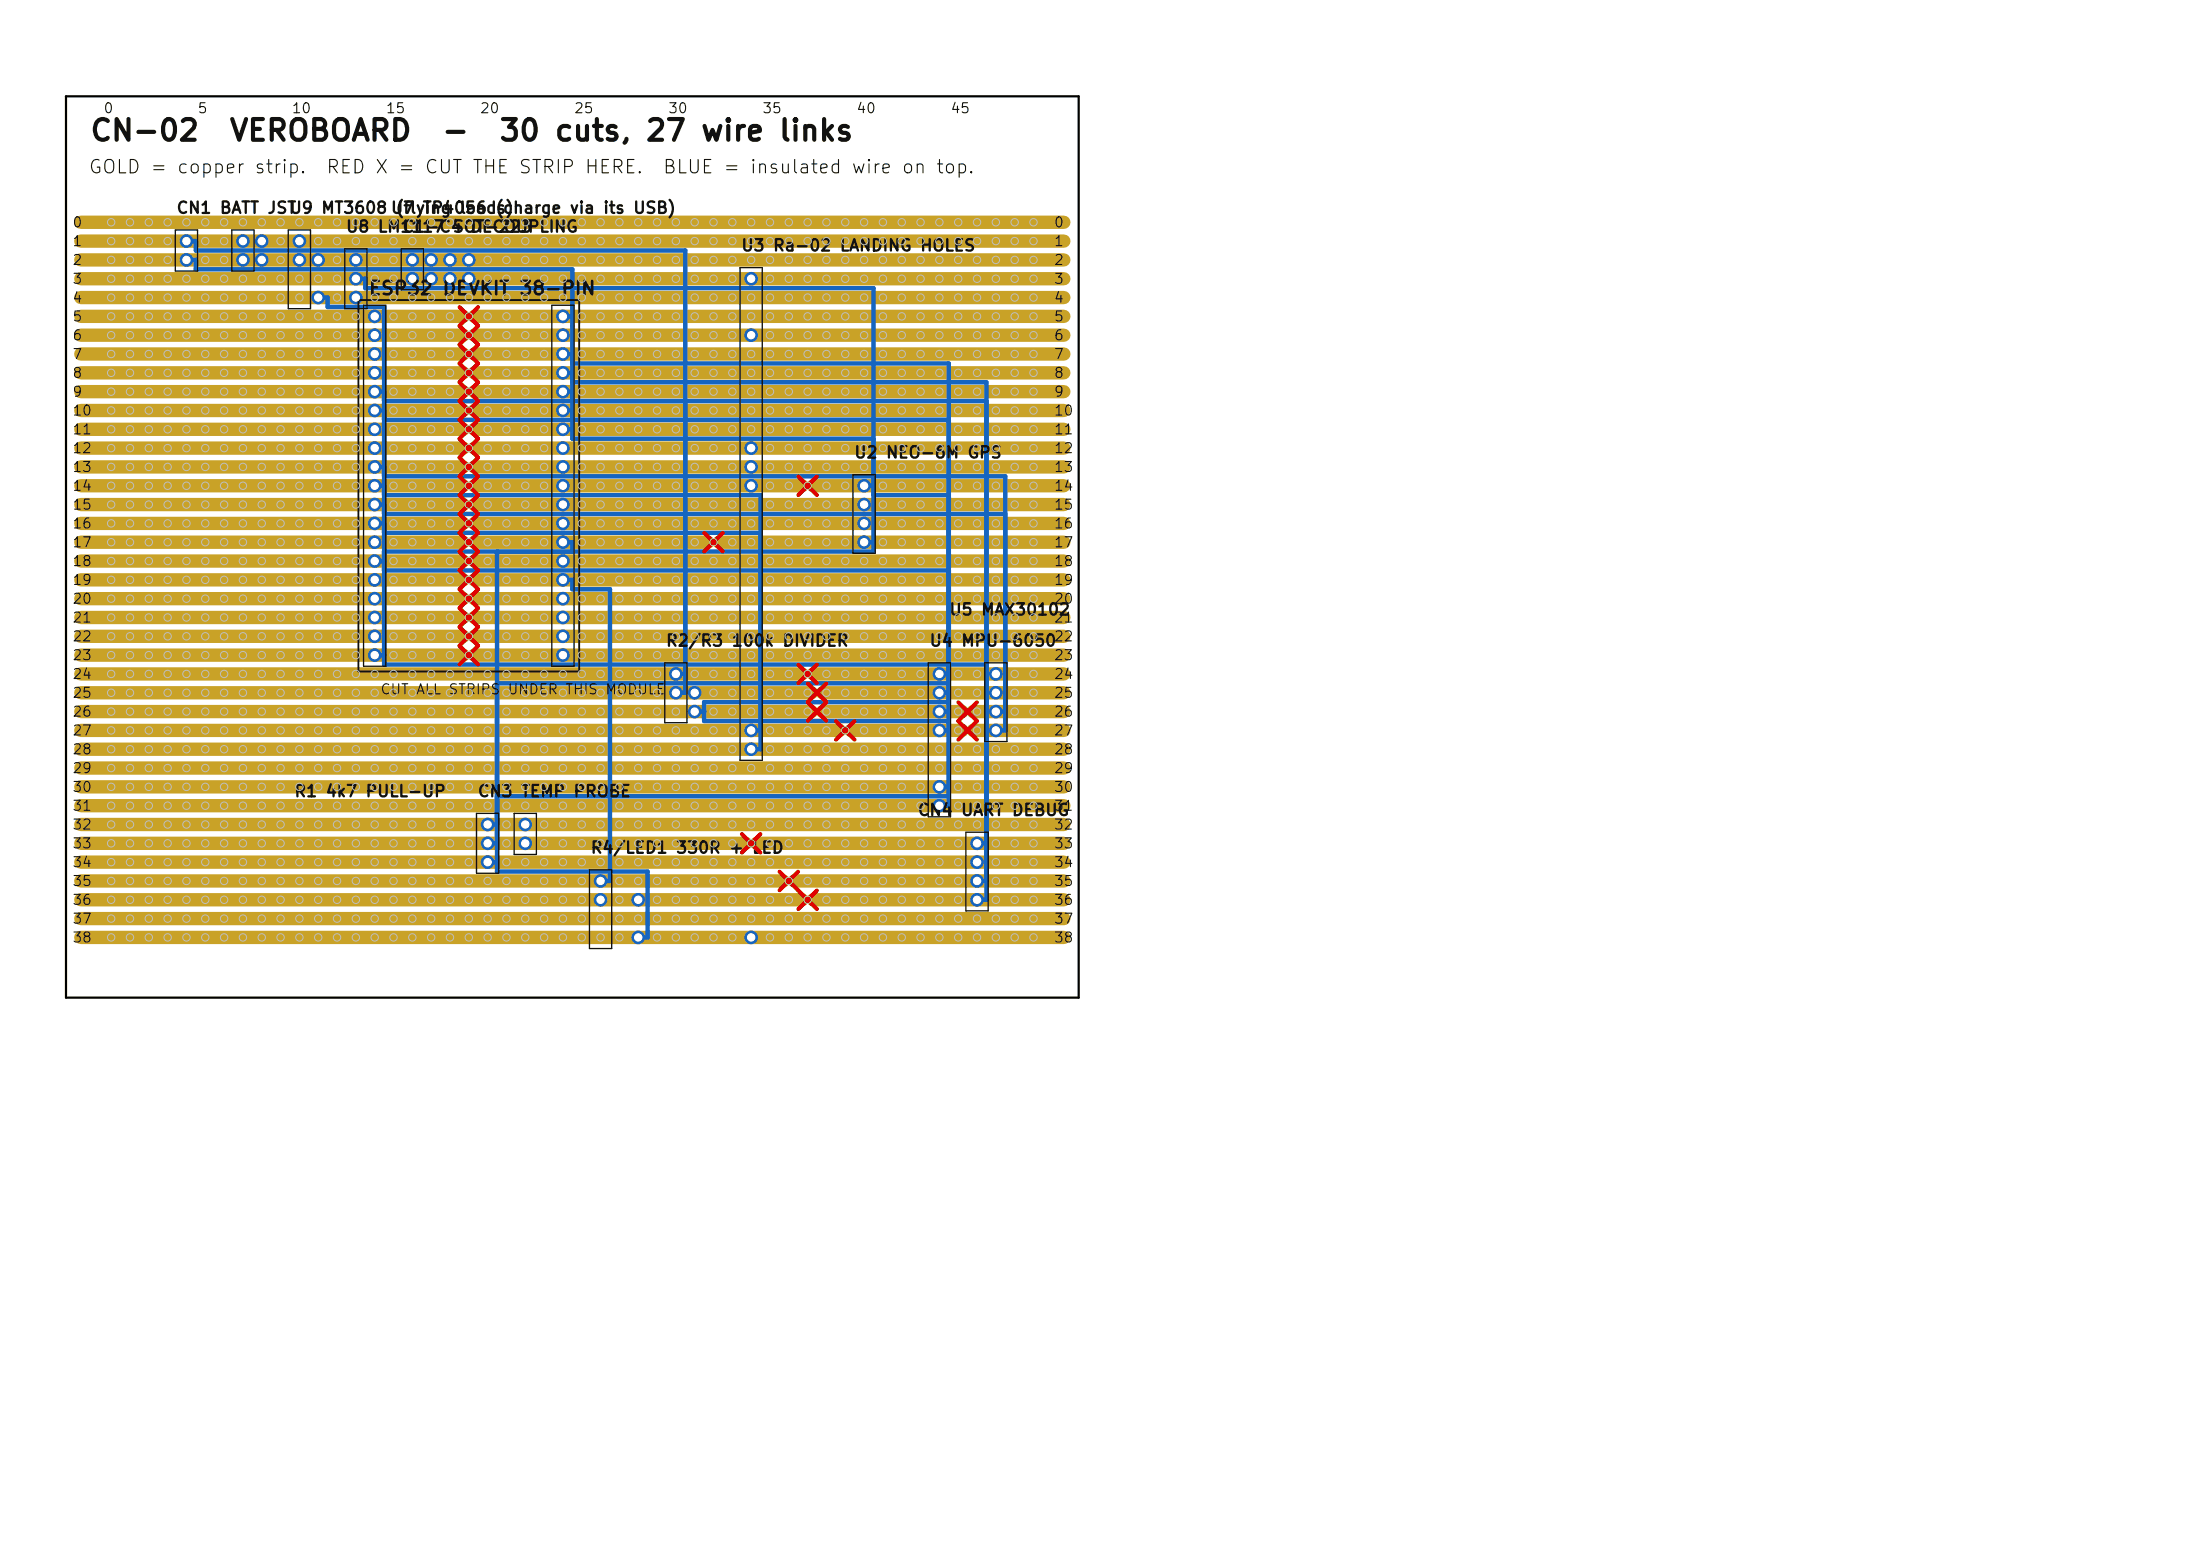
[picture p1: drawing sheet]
<svg xmlns="http://www.w3.org/2000/svg" width="297mm" height="210mm" viewBox="0 0 297 210" stroke-linecap="round" stroke-linejoin="round" font-family="sans-serif">
<defs><g id="words">
<g font-size="2.8" fill="#111">
<text x="12" y="19.7">CN-02</text>
<text x="30.8" y="19.7">VEROBOARD</text>
<text x="59.5" y="19.7">-</text>
<text x="67.2" y="19.7">30 cuts, 27 wire links</text>
</g>
<g font-size="1.8" fill="#111">
<text x="11.8" y="23.9">GOLD = copper strip.</text>
<text x="43.9" y="23.9">RED X = CUT THE STRIP HERE.</text>
<text x="89.3" y="23.9">BLUE = insulated wire on top.</text>
<text x="49.6" y="40.3">ESP32 DEVKIT 38-PIN</text>
</g>
<g font-size="1.5" fill="#111">
<text x="23.7" y="29.2">CN1 BATT JST</text>
<text x="38.9" y="29.2">U9 MT3608U7 TP4056 (charge via its USB)</text>
<text x="53.3" y="29.2">(flying leads)</text>
<text x="46.6" y="31.7">U8 LM1117 SOT-223</text>
<text x="54.2" y="31.7">C1-C4 DECOUPLING</text>
<text x="99.9" y="34.3">U3 Ra-02 LANDING HOLES</text>
<text x="115.1" y="62.2">U2 NEO-6M GPS</text>
<text x="128" y="83.4">U5 MAX30102</text>
<text x="89.7" y="87.6">R2/R3 100k DIVIDER</text>
<text x="125.3" y="87.6">U4 MPU-6050</text>
<text x="39.6" y="107.9">R1 4k7 PULL-UP</text>
<text x="64.3" y="107.9">CN3 TEMP PROBE</text>
<text x="123.7" y="110.5">CN4 UART DEBUG</text>
<text x="79.6" y="115.6">R4/LED1 330R + LED</text>
</g>
<g font-size="1.3" fill="#111">
<text x="13.9" y="15.6">0</text>
<text x="26.6" y="15.6">5</text>
<text x="39.3" y="15.6">10</text>
<text x="52" y="15.6">15</text>
<text x="64.7" y="15.6">20</text>
<text x="77.4" y="15.6">25</text>
<text x="90.1" y="15.6">30</text>
<text x="102.8" y="15.6">35</text>
<text x="115.5" y="15.6">40</text>
<text x="128.2" y="15.6">45</text>
<text x="9.7" y="31">0</text>
<text x="9.7" y="33.6">1</text>
<text x="142.1" y="31">0</text>
<text x="142.1" y="33.6">1</text>
<text x="9.7" y="36.1">2</text>
<text x="9.7" y="38.6">3</text>
<text x="9.7" y="41.2">4</text>
<text x="142.1" y="36.1">2</text>
<text x="142.1" y="38.6">3</text>
<text x="142.1" y="41.2">4</text>
<text x="9.7" y="43.7">5</text>
<text x="9.7" y="46.3">6</text>
<text x="142.1" y="43.7">5</text>
<text x="142.1" y="46.3">6</text>
<text x="9.7" y="48.8">7</text>
<text x="9.7" y="51.3">8</text>
<text x="9.7" y="53.9">9</text>
<text x="142.1" y="48.8">7</text>
<text x="142.1" y="51.3">8</text>
<text x="142.1" y="53.9">9</text>
<text x="9.7" y="56.4">10</text>
<text x="9.7" y="59">11</text>
<text x="142.1" y="56.4">10</text>
<text x="142.1" y="59">11</text>
<text x="9.7" y="61.5">12</text>
<text x="9.7" y="64">13</text>
<text x="142.1" y="61.5">12</text>
<text x="142.1" y="64">13</text>
<text x="9.7" y="66.6">14</text>
<text x="9.7" y="69.1">15</text>
<text x="9.7" y="71.7">16</text>
<text x="142.1" y="66.6">14</text>
<text x="142.1" y="69.1">15</text>
<text x="142.1" y="71.7">16</text>
<text x="9.7" y="74.2">17</text>
<text x="9.7" y="76.7">18</text>
<text x="142.1" y="74.2">17</text>
<text x="142.1" y="76.7">18</text>
<text x="9.7" y="79.3">19</text>
<text x="9.7" y="81.8">20</text>
<text x="142.1" y="79.3">19</text>
<text x="142.1" y="81.8">20</text>
<text x="9.7" y="84.4">21</text>
<text x="9.7" y="86.9">22</text>
<text x="9.7" y="89.4">23</text>
<text x="142.1" y="84.4">21</text>
<text x="142.1" y="86.9">22</text>
<text x="142.1" y="89.4">23</text>
<text x="9.7" y="92">24</text>
<text x="9.7" y="94.5">25</text>
<text x="51.2" y="94">CUT ALL STRIPS UNDER THIS MODULE</text>
<text x="142.1" y="92">24</text>
<text x="142.1" y="94.5">25</text>
<text x="9.7" y="97.1">26</text>
<text x="9.7" y="99.6">27</text>
<text x="142.1" y="97.1">26</text>
<text x="142.1" y="99.6">27</text>
<text x="9.7" y="102.1">28</text>
<text x="9.7" y="104.7">29</text>
<text x="9.7" y="107.2">30</text>
<text x="142.1" y="102.1">28</text>
<text x="142.1" y="104.7">29</text>
<text x="142.1" y="107.2">30</text>
<text x="9.7" y="109.8">31</text>
<text x="9.7" y="112.3">32</text>
<text x="142.1" y="109.8">31</text>
<text x="142.1" y="112.3">32</text>
<text x="9.7" y="114.8">33</text>
<text x="9.7" y="117.4">34</text>
<text x="9.7" y="119.9">35</text>
<text x="142.1" y="114.8">33</text>
<text x="142.1" y="117.4">34</text>
<text x="142.1" y="119.9">35</text>
<text x="9.7" y="122.5">36</text>
<text x="9.7" y="125">37</text>
<text x="142.1" y="122.5">36</text>
<text x="142.1" y="125">37</text>
<text x="9.7" y="127.5">38</text>
<text x="142.1" y="127.5">38</text>
</g>
</g></defs>
<g fill="#c9a227" stroke="#c9a227" stroke-width=".13">
<circle cx="131.8" cy="118.9" r=".85"/>
<circle cx="55.6" cy="35.1" r=".85"/>
<circle cx="50.6" cy="80.8" r=".85"/>
<circle cx="50.6" cy="88.4" r=".85"/>
<circle cx="42.9" cy="40.2" r=".85"/>
<circle cx="93.7" cy="93.5" r=".85"/>
<circle cx="76" cy="70.6" r=".85"/>
<circle cx="50.6" cy="52.9" r=".85"/>
<circle cx="50.6" cy="60.5" r=".85"/>
<circle cx="76" cy="83.3" r=".85"/>
<circle cx="25.2" cy="35.1" r=".85"/>
<circle cx="40.4" cy="35.1" r=".85"/>
<circle cx="126.8" cy="106.2" r=".85"/>
<circle cx="55.6" cy="37.6" r=".85"/>
<circle cx="116.6" cy="70.6" r=".85"/>
<circle cx="116.6" cy="65.6" r=".85"/>
<circle cx="86.1" cy="121.4" r=".85"/>
<circle cx="50.6" cy="50.3" r=".85"/>
<circle cx="91.2" cy="91" r=".85"/>
<circle cx="70.9" cy="111.3" r=".85"/>
<circle cx="65.8" cy="113.8" r=".85"/>
<circle cx="76" cy="88.4" r=".85"/>
<circle cx="134.4" cy="98.6" r=".85"/>
<circle cx="60.7" cy="37.6" r=".85"/>
<circle cx="126.8" cy="91" r=".85"/>
<circle cx="76" cy="80.8" r=".85"/>
<circle cx="76" cy="47.8" r=".85"/>
<circle cx="50.6" cy="70.6" r=".85"/>
<circle cx="116.6" cy="68.1" r=".85"/>
<circle cx="42.9" cy="35.1" r=".85"/>
<circle cx="134.4" cy="93.5" r=".85"/>
<circle cx="101.4" cy="65.6" r=".85"/>
<circle cx="50.6" cy="57.9" r=".85"/>
<circle cx="126.8" cy="98.6" r=".85"/>
<circle cx="63.3" cy="35.1" r=".85"/>
<circle cx="101.4" cy="63" r=".85"/>
<circle cx="50.6" cy="85.9" r=".85"/>
<circle cx="35.3" cy="35.1" r=".85"/>
<circle cx="50.6" cy="78.3" r=".85"/>
<circle cx="81" cy="121.4" r=".85"/>
<circle cx="76" cy="52.9" r=".85"/>
<circle cx="76" cy="60.5" r=".85"/>
<circle cx="131.8" cy="113.8" r=".85"/>
<circle cx="76" cy="63" r=".85"/>
<circle cx="76" cy="75.7" r=".85"/>
<circle cx="76" cy="85.9" r=".85"/>
<circle cx="32.8" cy="32.5" r=".85"/>
<circle cx="131.8" cy="116.4" r=".85"/>
<circle cx="60.7" cy="35.1" r=".85"/>
<circle cx="58.2" cy="37.6" r=".85"/>
<circle cx="76" cy="73.2" r=".85"/>
<circle cx="65.8" cy="116.4" r=".85"/>
<circle cx="65.8" cy="111.3" r=".85"/>
<circle cx="86.1" cy="126.5" r=".85"/>
<circle cx="134.4" cy="91" r=".85"/>
<circle cx="50.6" cy="83.3" r=".85"/>
<circle cx="101.4" cy="45.2" r=".85"/>
<circle cx="91.2" cy="93.5" r=".85"/>
<circle cx="101.4" cy="37.6" r=".85"/>
<circle cx="25.2" cy="32.5" r=".85"/>
<circle cx="48" cy="35.1" r=".85"/>
<circle cx="76" cy="55.4" r=".85"/>
<circle cx="76" cy="45.2" r=".85"/>
<circle cx="116.6" cy="73.2" r=".85"/>
<circle cx="131.8" cy="121.4" r=".85"/>
<circle cx="101.4" cy="101.1" r=".85"/>
<circle cx="81" cy="118.9" r=".85"/>
<circle cx="126.8" cy="93.5" r=".85"/>
<circle cx="76" cy="50.3" r=".85"/>
<circle cx="76" cy="68.1" r=".85"/>
<circle cx="93.7" cy="96" r=".85"/>
<circle cx="50.6" cy="75.7" r=".85"/>
<circle cx="48" cy="40.2" r=".85"/>
<circle cx="58.2" cy="35.1" r=".85"/>
<circle cx="63.3" cy="37.6" r=".85"/>
<circle cx="50.6" cy="47.8" r=".85"/>
<circle cx="32.8" cy="35.1" r=".85"/>
<circle cx="50.6" cy="55.4" r=".85"/>
<circle cx="126.8" cy="108.7" r=".85"/>
<circle cx="50.6" cy="65.6" r=".85"/>
<circle cx="101.4" cy="126.5" r=".85"/>
<circle cx="70.9" cy="113.8" r=".85"/>
<circle cx="134.4" cy="96" r=".85"/>
<circle cx="101.4" cy="98.6" r=".85"/>
<circle cx="76" cy="57.9" r=".85"/>
<circle cx="35.3" cy="32.5" r=".85"/>
<circle cx="50.6" cy="45.2" r=".85"/>
<circle cx="50.6" cy="68.1" r=".85"/>
<circle cx="101.4" cy="60.5" r=".85"/>
<circle cx="76" cy="65.6" r=".85"/>
<circle cx="50.6" cy="42.7" r=".85"/>
<circle cx="48" cy="37.6" r=".85"/>
<circle cx="50.6" cy="63" r=".85"/>
<circle cx="76" cy="78.3" r=".85"/>
<circle cx="126.8" cy="96" r=".85"/>
<circle cx="40.4" cy="32.5" r=".85"/>
<circle cx="76" cy="42.7" r=".85"/>
<circle cx="50.6" cy="73.2" r=".85"/>
</g>
<g fill="none" stroke="#c9a227" stroke-width="1.8">
<path d="M10.9 30h132.7M10.9 32.5h132.7M10.9 35.1h132.7M10.9 37.6h132.7M10.9 57.9h51.6M10.9 42.7h51.6M10.9 40.2h132.7M10.9 45.2h51.6M10.9 47.8h51.6M10.9 50.3h51.6M10.9 52.9h51.6M10.9 55.4h51.6"/>
<path d="M64 57.9h79.6M64 42.7h79.6M64 45.2h79.6M64 47.8h79.6M64 50.3h79.6M64 52.9h79.6M64 55.4h79.6M10.9 75.7h51.6M10.9 73.2h51.6M10.9 65.6h51.6M10.9 60.5h51.6M10.9 63h51.6"/>
<path d="M10.9 68.1h51.6M10.9 70.6h51.6M10.9 78.3h51.6M64 75.7h79.6M64 73.2h31.5M64 65.6h44.2M64 60.5h79.6M64 63h79.6M64 68.1h79.6M64 70.6h79.6M64 78.3h79.6M97 73.2h46.6"/>
<path d="M109.7 65.6h33.9M10.9 91h97.3M10.9 96h98.6M10.9 93.5h98.6M10.9 88.4h51.6M10.9 98.6h102.4M10.9 80.8h51.6M10.9 83.3h51.6M10.9 85.9h51.6M64 88.4h79.6M64 80.8h79.6M64 83.3h79.6"/>
<path d="M64 85.9h79.6M109.7 91h33.9M111 96h18.8M111 93.5h32.6M114.8 98.6h15M131.3 96h12.3M131.3 98.6h12.3M10.9 106.2h132.7M10.9 116.4h132.7M10.9 111.3h132.7M10.9 113.8h89.7M10.9 118.9h94.8"/>
<path d="M10.9 108.7h132.7M10.9 101.1h132.7M10.9 103.7h132.7M102.1 113.8h41.5M107.2 118.9h36.4M10.9 126.5h132.7M10.9 121.4h97.3M10.9 124h132.7M109.7 121.4h33.9"/>
</g>
<g fill="#1565c0" stroke="#1565c0" stroke-width=".13">
<circle cx="131.8" cy="118.9" r=".85"/>
<circle cx="55.6" cy="35.1" r=".85"/>
<circle cx="50.6" cy="80.8" r=".85"/>
<circle cx="50.6" cy="88.4" r=".85"/>
<circle cx="42.9" cy="40.2" r=".85"/>
<circle cx="93.7" cy="93.5" r=".85"/>
<circle cx="76" cy="70.6" r=".85"/>
<circle cx="50.6" cy="52.9" r=".85"/>
<circle cx="50.6" cy="60.5" r=".85"/>
<circle cx="76" cy="83.3" r=".85"/>
<circle cx="25.2" cy="35.1" r=".85"/>
<circle cx="40.4" cy="35.1" r=".85"/>
<circle cx="126.8" cy="106.2" r=".85"/>
<circle cx="55.6" cy="37.6" r=".85"/>
<circle cx="116.6" cy="70.6" r=".85"/>
<circle cx="116.6" cy="65.6" r=".85"/>
<circle cx="86.1" cy="121.4" r=".85"/>
<circle cx="50.6" cy="50.3" r=".85"/>
<circle cx="91.2" cy="91" r=".85"/>
<circle cx="70.9" cy="111.3" r=".85"/>
<circle cx="65.8" cy="113.8" r=".85"/>
<circle cx="76" cy="88.4" r=".85"/>
<circle cx="134.4" cy="98.6" r=".85"/>
<circle cx="60.7" cy="37.6" r=".85"/>
<circle cx="126.8" cy="91" r=".85"/>
<circle cx="76" cy="80.8" r=".85"/>
<circle cx="76" cy="47.8" r=".85"/>
<circle cx="50.6" cy="70.6" r=".85"/>
<circle cx="116.6" cy="68.1" r=".85"/>
<circle cx="42.9" cy="35.1" r=".85"/>
<circle cx="134.4" cy="93.5" r=".85"/>
<circle cx="101.4" cy="65.6" r=".85"/>
<circle cx="50.6" cy="57.9" r=".85"/>
<circle cx="126.8" cy="98.6" r=".85"/>
<circle cx="63.3" cy="35.1" r=".85"/>
<circle cx="101.4" cy="63" r=".85"/>
<circle cx="50.6" cy="85.9" r=".85"/>
<circle cx="35.3" cy="35.1" r=".85"/>
<circle cx="50.6" cy="78.3" r=".85"/>
<circle cx="81" cy="121.4" r=".85"/>
<circle cx="76" cy="52.9" r=".85"/>
<circle cx="76" cy="60.5" r=".85"/>
<circle cx="131.8" cy="113.8" r=".85"/>
<circle cx="76" cy="63" r=".85"/>
<circle cx="76" cy="75.7" r=".85"/>
<circle cx="76" cy="85.9" r=".85"/>
<circle cx="32.8" cy="32.5" r=".85"/>
<circle cx="131.8" cy="116.4" r=".85"/>
<circle cx="60.7" cy="35.1" r=".85"/>
<circle cx="58.2" cy="37.6" r=".85"/>
<circle cx="76" cy="73.2" r=".85"/>
<circle cx="65.8" cy="116.4" r=".85"/>
<circle cx="65.8" cy="111.3" r=".85"/>
<circle cx="86.1" cy="126.5" r=".85"/>
<circle cx="134.4" cy="91" r=".85"/>
<circle cx="50.6" cy="83.3" r=".85"/>
<circle cx="101.4" cy="45.2" r=".85"/>
<circle cx="91.2" cy="93.5" r=".85"/>
<circle cx="101.4" cy="37.6" r=".85"/>
<circle cx="25.2" cy="32.5" r=".85"/>
<circle cx="48" cy="35.1" r=".85"/>
<circle cx="76" cy="55.4" r=".85"/>
<circle cx="76" cy="45.2" r=".85"/>
<circle cx="116.6" cy="73.2" r=".85"/>
<circle cx="131.8" cy="121.4" r=".85"/>
<circle cx="101.4" cy="101.1" r=".85"/>
<circle cx="81" cy="118.9" r=".85"/>
<circle cx="126.8" cy="93.5" r=".85"/>
<circle cx="76" cy="50.3" r=".85"/>
<circle cx="76" cy="68.1" r=".85"/>
<circle cx="93.7" cy="96" r=".85"/>
<circle cx="50.6" cy="75.7" r=".85"/>
<circle cx="48" cy="40.2" r=".85"/>
<circle cx="58.2" cy="35.1" r=".85"/>
<circle cx="63.3" cy="37.6" r=".85"/>
<circle cx="50.6" cy="47.8" r=".85"/>
<circle cx="32.8" cy="35.1" r=".85"/>
<circle cx="50.6" cy="55.4" r=".85"/>
<circle cx="126.8" cy="108.7" r=".85"/>
<circle cx="50.6" cy="65.6" r=".85"/>
<circle cx="101.4" cy="126.5" r=".85"/>
<circle cx="70.9" cy="113.8" r=".85"/>
<circle cx="134.4" cy="96" r=".85"/>
<circle cx="101.4" cy="98.6" r=".85"/>
<circle cx="76" cy="57.9" r=".85"/>
<circle cx="35.3" cy="32.5" r=".85"/>
<circle cx="50.6" cy="45.2" r=".85"/>
<circle cx="50.6" cy="68.1" r=".85"/>
<circle cx="101.4" cy="60.5" r=".85"/>
<circle cx="76" cy="65.6" r=".85"/>
<circle cx="50.6" cy="42.7" r=".85"/>
<circle cx="48" cy="37.6" r=".85"/>
<circle cx="50.6" cy="63" r=".85"/>
<circle cx="76" cy="78.3" r=".85"/>
<circle cx="126.8" cy="96" r=".85"/>
<circle cx="40.4" cy="32.5" r=".85"/>
<circle cx="76" cy="42.7" r=".85"/>
<circle cx="50.6" cy="73.2" r=".85"/>
</g>
<g fill="none" stroke="#1565c0" stroke-width=".6">
<path d="M25.2 32.5h1.2v1.3h66.1v59.7h-1.3M25.2 35.1h1.2v1.3h50.8v22.8h40.7M48 37.6h1.3v1.3h68.6v35.6h-66.1M42.9 40.2h1.3v1.2h7.6v48.3h81.3M50.6 52.9h1.2M50.6 55.4h1.2M51.8 54.1h81.3M51.8 56.7h76.2M76 57.9h1.2M76 42.7h1.2M76 47.8h1.2M76 50.3h1.2"/>
<path d="M76 52.9h1.2M76 55.4h1.2M77.2 49.1h50.8v59.6h-1.2M77.2 51.6h55.9v69.8h-1.3M50.6 75.7h1.2M50.6 65.6h1.2M50.6 63h1.2M50.6 68.1h1.2M50.6 70.6h1.2M51.8 77h76.2M51.8 66.8h50.8v34.3h-1.2M51.8 64.3h83.8v34.3h-1.2"/>
<path d="M51.8 69.4h83.8M51.8 71.9h50.8M67.1 74.5v43.1h20.3v8.9h-1.3M76 73.2h1.2v1.3M76 78.3h1.2v1.2h5.1v39.4h-1.3M116.6 73.2h1.3M116.6 65.6h1.3M117.9 66.8h10.1M50.6 88.4h1.2M67.1 92.2h60.9M91.2 91h1.3M93.7 96h1.3"/>
<path d="M101.4 98.6h1.2M126.8 91h1.2M126.8 96h1.2M126.8 93.5h1.2M126.8 98.6h1.2M128 94.8h-33v2.5h33M134.4 96h1.2M65.8 116.4h1.3M65.8 111.3h1.3M65.8 113.8h1.3M67.1 107.5h60.9M126.8 106.2h1.2"/>
<path d="M131.8 113.8h1.3M131.8 118.9h1.3"/>
</g>
<g fill="none" stroke="#111" stroke-width=".18">
<path d="M23.7 31h3v5.6h-3zM31.3 31h3v5.6h-3zM38.9 31h3v10.7h-3zM46.5 33.6h3v8.1h-3zM54.1 33.6h3v5.5h-3zM99.9 36.1h3v66.5h-3zM49.1 41.2h3v48.7h-3zM74.5 41.2h3v48.7h-3zM115.1 64.1h3v10.6h-3zM89.7 89.5h3v8h-3zM125.3 89.5h3v20.7h-3zM132.9 89.5h3v10.6h-3z"/>
<path d="M64.3 109.8h3v8.1h-3zM69.4 109.8h3v5.5h-3zM79.5 117.4h3v10.6h-3zM130.3 112.3h3v10.6h-3z"/>
</g>
<path d="M48.4 40.5h29.8v50.1h-29.8z" fill="none" stroke="#111" stroke-width=".25"/>
<g fill="none" stroke="#e00000" stroke-width=".55">
<path d="M62 41.5l2.5 2.5M62 44l2.5 2.5M62 46.5l2.5 2.5M62 49.1l2.5 2.5M62 51.6l2.5 2.5M62 54.2l2.5 2.5M62 56.7l2.5 2.5M62 59.2l2.5 2.5M64.5 41.5l-2.5 2.5M64.5 44l-2.5 2.5M64.5 46.5l-2.5 2.5M64.5 49.1l-2.5 2.5"/>
<path d="M64.5 51.6l-2.5 2.5M64.5 54.2l-2.5 2.5M64.5 56.7l-2.5 2.5M64.5 59.2l-2.5 2.5M62 61.8l2.5 2.5M62 64.3l2.5 2.5M62 66.9l2.5 2.5M62 69.4l2.5 2.5M62 71.9l2.5 2.5M62 74.5l2.5 2.5M62 77l2.5 2.5M62 79.6l2.5 2.5"/>
<path d="M64.5 61.8l-2.5 2.5M64.5 64.3l-2.5 2.5M64.5 66.9l-2.5 2.5M64.5 69.4l-2.5 2.5M64.5 71.9l-2.5 2.5M64.5 74.5l-2.5 2.5M64.5 77l-2.5 2.5M64.5 79.6l-2.5 2.5M95 71.9l2.5 2.5M97.5 71.9l-2.5 2.5M107.7 64.3l2.5 2.5M110.2 64.3l-2.5 2.5"/>
<path d="M62 82.1l2.5 2.5M62 84.6l2.5 2.5M62 87.2l2.5 2.5M64.5 82.1l-2.5 2.5M64.5 84.6l-2.5 2.5M64.5 87.2l-2.5 2.5M107.7 89.7l2.5 2.5M109 92.3l2.5 2.5M109 94.8l2.5 2.5M110.2 89.7l-2.5 2.5M111.5 92.3l-2.5 2.5M111.5 94.8l-2.5 2.5"/>
<path d="M112.8 97.3l2.5 2.5M115.3 97.3l-2.5 2.5M129.3 94.8l2.5 2.5M129.3 97.3l2.5 2.5M131.8 94.8l-2.5 2.5M131.8 97.3l-2.5 2.5M100.1 112.6l2.5 2.5M102.6 112.6l-2.5 2.5M105.2 117.7l2.5 2.5M107.7 117.7l-2.5 2.5M107.7 120.2l2.5 2.5M110.2 120.2l-2.5 2.5"/>
</g>
<g fill="none" stroke="#bebebe" stroke-width=".13">
<circle cx="15" cy="30" r=".5"/>
<circle cx="15" cy="32.5" r=".5"/>
<circle cx="15" cy="35.1" r=".5"/>
<circle cx="15" cy="37.6" r=".5"/>
<circle cx="17.5" cy="35.1" r=".5"/>
<circle cx="17.5" cy="37.6" r=".5"/>
<circle cx="17.5" cy="32.5" r=".5"/>
<circle cx="17.5" cy="30" r=".5"/>
<circle cx="20.1" cy="35.1" r=".5"/>
<circle cx="20.1" cy="37.6" r=".5"/>
<circle cx="20.1" cy="30" r=".5"/>
<circle cx="20.1" cy="32.5" r=".5"/>
<circle cx="22.6" cy="30" r=".5"/>
<circle cx="22.6" cy="32.5" r=".5"/>
<circle cx="22.6" cy="35.1" r=".5"/>
<circle cx="22.6" cy="37.6" r=".5"/>
<circle cx="25.2" cy="37.6" r=".5"/>
<circle cx="25.2" cy="30" r=".5"/>
<circle cx="27.7" cy="32.5" r=".5"/>
<circle cx="27.7" cy="30" r=".5"/>
<circle cx="27.7" cy="35.1" r=".5"/>
<circle cx="27.7" cy="37.6" r=".5"/>
<circle cx="30.2" cy="32.5" r=".5"/>
<circle cx="30.2" cy="30" r=".5"/>
<circle cx="30.2" cy="37.6" r=".5"/>
<circle cx="30.2" cy="35.1" r=".5"/>
<circle cx="32.8" cy="30" r=".5"/>
<circle cx="32.8" cy="37.6" r=".5"/>
<circle cx="35.3" cy="30" r=".5"/>
<circle cx="35.3" cy="37.6" r=".5"/>
<circle cx="37.9" cy="35.1" r=".5"/>
<circle cx="37.9" cy="32.5" r=".5"/>
<circle cx="37.9" cy="30" r=".5"/>
<circle cx="37.9" cy="37.6" r=".5"/>
<circle cx="40.4" cy="30" r=".5"/>
<circle cx="40.4" cy="37.6" r=".5"/>
<circle cx="42.9" cy="32.5" r=".5"/>
<circle cx="42.9" cy="37.6" r=".5"/>
<circle cx="42.9" cy="30" r=".5"/>
<circle cx="45.5" cy="35.1" r=".5"/>
<circle cx="45.5" cy="32.5" r=".5"/>
<circle cx="45.5" cy="30" r=".5"/>
<circle cx="45.5" cy="37.6" r=".5"/>
<circle cx="48" cy="32.5" r=".5"/>
<circle cx="48" cy="30" r=".5"/>
<circle cx="50.6" cy="32.5" r=".5"/>
<circle cx="50.6" cy="35.1" r=".5"/>
<circle cx="50.6" cy="37.6" r=".5"/>
<circle cx="50.6" cy="30" r=".5"/>
<circle cx="53.1" cy="30" r=".5"/>
<circle cx="53.1" cy="35.1" r=".5"/>
<circle cx="53.1" cy="32.5" r=".5"/>
<circle cx="53.1" cy="37.6" r=".5"/>
<circle cx="55.6" cy="32.5" r=".5"/>
<circle cx="55.6" cy="30" r=".5"/>
<circle cx="58.2" cy="32.5" r=".5"/>
<circle cx="58.2" cy="30" r=".5"/>
<circle cx="60.7" cy="32.5" r=".5"/>
<circle cx="60.7" cy="30" r=".5"/>
<circle cx="63.3" cy="32.5" r=".5"/>
<circle cx="63.3" cy="30" r=".5"/>
<circle cx="65.8" cy="35.1" r=".5"/>
<circle cx="65.8" cy="32.5" r=".5"/>
<circle cx="65.8" cy="37.6" r=".5"/>
<circle cx="65.8" cy="30" r=".5"/>
<circle cx="68.3" cy="35.1" r=".5"/>
<circle cx="68.3" cy="30" r=".5"/>
<circle cx="68.3" cy="37.6" r=".5"/>
<circle cx="68.3" cy="32.5" r=".5"/>
<circle cx="70.9" cy="37.6" r=".5"/>
<circle cx="70.9" cy="32.5" r=".5"/>
<circle cx="70.9" cy="35.1" r=".5"/>
<circle cx="70.9" cy="30" r=".5"/>
<circle cx="73.4" cy="37.6" r=".5"/>
<circle cx="73.4" cy="35.1" r=".5"/>
<circle cx="73.4" cy="32.5" r=".5"/>
<circle cx="73.4" cy="30" r=".5"/>
<circle cx="76" cy="30" r=".5"/>
<circle cx="76" cy="37.6" r=".5"/>
<circle cx="76" cy="35.1" r=".5"/>
<circle cx="76" cy="32.5" r=".5"/>
<circle cx="78.5" cy="30" r=".5"/>
<circle cx="78.5" cy="35.1" r=".5"/>
<circle cx="78.5" cy="32.5" r=".5"/>
<circle cx="78.5" cy="37.6" r=".5"/>
<circle cx="81" cy="32.5" r=".5"/>
<circle cx="81" cy="30" r=".5"/>
<circle cx="81" cy="37.6" r=".5"/>
<circle cx="81" cy="35.1" r=".5"/>
<circle cx="83.6" cy="30" r=".5"/>
<circle cx="83.6" cy="35.1" r=".5"/>
<circle cx="83.6" cy="32.5" r=".5"/>
<circle cx="83.6" cy="37.6" r=".5"/>
<circle cx="86.1" cy="35.1" r=".5"/>
<circle cx="86.1" cy="32.5" r=".5"/>
<circle cx="86.1" cy="37.6" r=".5"/>
<circle cx="86.1" cy="30" r=".5"/>
<circle cx="88.7" cy="37.6" r=".5"/>
<circle cx="88.7" cy="30" r=".5"/>
<circle cx="88.7" cy="32.5" r=".5"/>
<circle cx="88.7" cy="35.1" r=".5"/>
<circle cx="91.2" cy="37.6" r=".5"/>
<circle cx="91.2" cy="32.5" r=".5"/>
<circle cx="91.2" cy="35.1" r=".5"/>
<circle cx="91.2" cy="30" r=".5"/>
<circle cx="93.7" cy="37.6" r=".5"/>
<circle cx="93.7" cy="32.5" r=".5"/>
<circle cx="93.7" cy="30" r=".5"/>
<circle cx="93.7" cy="35.1" r=".5"/>
<circle cx="96.3" cy="37.6" r=".5"/>
<circle cx="96.3" cy="32.5" r=".5"/>
<circle cx="96.3" cy="30" r=".5"/>
<circle cx="96.3" cy="35.1" r=".5"/>
<circle cx="98.8" cy="32.5" r=".5"/>
<circle cx="98.8" cy="35.1" r=".5"/>
<circle cx="98.8" cy="30" r=".5"/>
<circle cx="98.8" cy="37.6" r=".5"/>
<circle cx="101.4" cy="35.1" r=".5"/>
<circle cx="101.4" cy="32.5" r=".5"/>
<circle cx="101.4" cy="30" r=".5"/>
<circle cx="103.9" cy="37.6" r=".5"/>
<circle cx="103.9" cy="30" r=".5"/>
<circle cx="103.9" cy="32.5" r=".5"/>
<circle cx="103.9" cy="35.1" r=".5"/>
<circle cx="106.4" cy="32.5" r=".5"/>
<circle cx="106.4" cy="35.1" r=".5"/>
<circle cx="106.4" cy="30" r=".5"/>
<circle cx="106.4" cy="37.6" r=".5"/>
<circle cx="109" cy="37.6" r=".5"/>
<circle cx="109" cy="35.1" r=".5"/>
<circle cx="109" cy="30" r=".5"/>
<circle cx="109" cy="32.5" r=".5"/>
<circle cx="111.5" cy="32.5" r=".5"/>
<circle cx="111.5" cy="37.6" r=".5"/>
<circle cx="111.5" cy="30" r=".5"/>
<circle cx="111.5" cy="35.1" r=".5"/>
<circle cx="114.1" cy="35.1" r=".5"/>
<circle cx="114.1" cy="30" r=".5"/>
<circle cx="114.1" cy="37.6" r=".5"/>
<circle cx="114.1" cy="32.5" r=".5"/>
<circle cx="116.6" cy="37.6" r=".5"/>
<circle cx="116.6" cy="32.5" r=".5"/>
<circle cx="116.6" cy="30" r=".5"/>
<circle cx="116.6" cy="35.1" r=".5"/>
<circle cx="119.1" cy="32.5" r=".5"/>
<circle cx="119.1" cy="30" r=".5"/>
<circle cx="119.1" cy="37.6" r=".5"/>
<circle cx="119.1" cy="35.1" r=".5"/>
<circle cx="121.7" cy="37.6" r=".5"/>
<circle cx="121.7" cy="30" r=".5"/>
<circle cx="121.7" cy="35.1" r=".5"/>
<circle cx="121.7" cy="32.5" r=".5"/>
<circle cx="124.2" cy="30" r=".5"/>
<circle cx="124.2" cy="32.5" r=".5"/>
<circle cx="124.2" cy="37.6" r=".5"/>
<circle cx="124.2" cy="35.1" r=".5"/>
<circle cx="126.8" cy="35.1" r=".5"/>
<circle cx="126.8" cy="37.6" r=".5"/>
<circle cx="126.8" cy="30" r=".5"/>
<circle cx="126.8" cy="32.5" r=".5"/>
<circle cx="129.3" cy="30" r=".5"/>
<circle cx="129.3" cy="35.1" r=".5"/>
<circle cx="129.3" cy="37.6" r=".5"/>
<circle cx="129.3" cy="32.5" r=".5"/>
<circle cx="131.8" cy="35.1" r=".5"/>
<circle cx="131.8" cy="30" r=".5"/>
<circle cx="131.8" cy="32.5" r=".5"/>
<circle cx="131.8" cy="37.6" r=".5"/>
<circle cx="134.4" cy="30" r=".5"/>
<circle cx="134.4" cy="35.1" r=".5"/>
<circle cx="134.4" cy="37.6" r=".5"/>
<circle cx="134.4" cy="32.5" r=".5"/>
<circle cx="136.9" cy="35.1" r=".5"/>
<circle cx="136.9" cy="32.5" r=".5"/>
<circle cx="136.9" cy="30" r=".5"/>
<circle cx="136.9" cy="37.6" r=".5"/>
<circle cx="139.5" cy="30" r=".5"/>
<circle cx="139.5" cy="35.1" r=".5"/>
<circle cx="139.5" cy="37.6" r=".5"/>
<circle cx="139.5" cy="32.5" r=".5"/>
<circle cx="15" cy="42.7" r=".5"/>
<circle cx="15" cy="40.2" r=".5"/>
<circle cx="15" cy="57.9" r=".5"/>
<circle cx="15" cy="47.8" r=".5"/>
<circle cx="15" cy="52.9" r=".5"/>
<circle cx="15" cy="55.4" r=".5"/>
<circle cx="15" cy="50.3" r=".5"/>
<circle cx="15" cy="45.2" r=".5"/>
<circle cx="17.5" cy="42.7" r=".5"/>
<circle cx="17.5" cy="40.2" r=".5"/>
<circle cx="17.5" cy="52.9" r=".5"/>
<circle cx="17.5" cy="47.8" r=".5"/>
<circle cx="17.5" cy="45.2" r=".5"/>
<circle cx="17.5" cy="55.4" r=".5"/>
<circle cx="17.5" cy="50.3" r=".5"/>
<circle cx="17.5" cy="57.9" r=".5"/>
<circle cx="20.1" cy="40.2" r=".5"/>
<circle cx="20.1" cy="42.7" r=".5"/>
<circle cx="20.1" cy="45.2" r=".5"/>
<circle cx="20.1" cy="50.3" r=".5"/>
<circle cx="20.1" cy="52.9" r=".5"/>
<circle cx="20.1" cy="57.9" r=".5"/>
<circle cx="20.1" cy="47.8" r=".5"/>
<circle cx="20.1" cy="55.4" r=".5"/>
<circle cx="22.6" cy="40.2" r=".5"/>
<circle cx="22.6" cy="42.7" r=".5"/>
<circle cx="22.6" cy="52.9" r=".5"/>
<circle cx="22.6" cy="57.9" r=".5"/>
<circle cx="22.6" cy="55.4" r=".5"/>
<circle cx="22.6" cy="47.8" r=".5"/>
<circle cx="22.6" cy="45.2" r=".5"/>
<circle cx="22.6" cy="50.3" r=".5"/>
<circle cx="25.2" cy="42.7" r=".5"/>
<circle cx="25.2" cy="40.2" r=".5"/>
<circle cx="25.2" cy="52.9" r=".5"/>
<circle cx="25.2" cy="57.9" r=".5"/>
<circle cx="25.2" cy="47.8" r=".5"/>
<circle cx="25.2" cy="55.4" r=".5"/>
<circle cx="25.2" cy="45.2" r=".5"/>
<circle cx="25.2" cy="50.3" r=".5"/>
<circle cx="27.7" cy="40.2" r=".5"/>
<circle cx="27.7" cy="42.7" r=".5"/>
<circle cx="27.7" cy="45.2" r=".5"/>
<circle cx="27.7" cy="52.9" r=".5"/>
<circle cx="27.7" cy="50.3" r=".5"/>
<circle cx="27.7" cy="47.8" r=".5"/>
<circle cx="27.7" cy="57.9" r=".5"/>
<circle cx="27.7" cy="55.4" r=".5"/>
<circle cx="30.2" cy="40.2" r=".5"/>
<circle cx="30.2" cy="42.7" r=".5"/>
<circle cx="30.2" cy="52.9" r=".5"/>
<circle cx="30.2" cy="45.2" r=".5"/>
<circle cx="30.2" cy="50.3" r=".5"/>
<circle cx="30.2" cy="47.8" r=".5"/>
<circle cx="30.2" cy="55.4" r=".5"/>
<circle cx="30.2" cy="57.9" r=".5"/>
<circle cx="32.8" cy="40.2" r=".5"/>
<circle cx="32.8" cy="42.7" r=".5"/>
<circle cx="32.8" cy="52.9" r=".5"/>
<circle cx="32.8" cy="47.8" r=".5"/>
<circle cx="32.8" cy="55.4" r=".5"/>
<circle cx="32.8" cy="45.2" r=".5"/>
<circle cx="32.8" cy="50.3" r=".5"/>
<circle cx="32.8" cy="57.9" r=".5"/>
<circle cx="35.3" cy="42.7" r=".5"/>
<circle cx="35.3" cy="40.2" r=".5"/>
<circle cx="35.3" cy="57.9" r=".5"/>
<circle cx="35.3" cy="52.9" r=".5"/>
<circle cx="35.3" cy="55.4" r=".5"/>
<circle cx="35.3" cy="47.8" r=".5"/>
<circle cx="35.3" cy="50.3" r=".5"/>
<circle cx="35.3" cy="45.2" r=".5"/>
<circle cx="37.9" cy="40.2" r=".5"/>
<circle cx="37.9" cy="42.7" r=".5"/>
<circle cx="37.9" cy="45.2" r=".5"/>
<circle cx="37.9" cy="50.3" r=".5"/>
<circle cx="37.9" cy="52.9" r=".5"/>
<circle cx="37.9" cy="55.4" r=".5"/>
<circle cx="37.9" cy="57.9" r=".5"/>
<circle cx="37.9" cy="47.8" r=".5"/>
<circle cx="40.4" cy="40.2" r=".5"/>
<circle cx="40.4" cy="42.7" r=".5"/>
<circle cx="40.4" cy="52.9" r=".5"/>
<circle cx="40.4" cy="55.4" r=".5"/>
<circle cx="40.4" cy="57.9" r=".5"/>
<circle cx="40.4" cy="50.3" r=".5"/>
<circle cx="40.4" cy="47.8" r=".5"/>
<circle cx="40.4" cy="45.2" r=".5"/>
<circle cx="42.9" cy="42.7" r=".5"/>
<circle cx="42.9" cy="55.4" r=".5"/>
<circle cx="42.9" cy="47.8" r=".5"/>
<circle cx="42.9" cy="52.9" r=".5"/>
<circle cx="42.9" cy="57.9" r=".5"/>
<circle cx="42.9" cy="45.2" r=".5"/>
<circle cx="42.9" cy="50.3" r=".5"/>
<circle cx="45.5" cy="40.2" r=".5"/>
<circle cx="45.5" cy="42.7" r=".5"/>
<circle cx="45.5" cy="47.8" r=".5"/>
<circle cx="45.5" cy="50.3" r=".5"/>
<circle cx="45.5" cy="52.9" r=".5"/>
<circle cx="45.5" cy="57.9" r=".5"/>
<circle cx="45.5" cy="45.2" r=".5"/>
<circle cx="45.5" cy="55.4" r=".5"/>
<circle cx="48" cy="42.7" r=".5"/>
<circle cx="48" cy="52.9" r=".5"/>
<circle cx="48" cy="57.9" r=".5"/>
<circle cx="48" cy="47.8" r=".5"/>
<circle cx="48" cy="50.3" r=".5"/>
<circle cx="48" cy="55.4" r=".5"/>
<circle cx="48" cy="45.2" r=".5"/>
<circle cx="50.6" cy="40.2" r=".5"/>
<circle cx="53.1" cy="40.2" r=".5"/>
<circle cx="53.1" cy="42.7" r=".5"/>
<circle cx="53.1" cy="47.8" r=".5"/>
<circle cx="53.1" cy="52.9" r=".5"/>
<circle cx="53.1" cy="57.9" r=".5"/>
<circle cx="53.1" cy="55.4" r=".5"/>
<circle cx="53.1" cy="45.2" r=".5"/>
<circle cx="53.1" cy="50.3" r=".5"/>
<circle cx="55.6" cy="40.2" r=".5"/>
<circle cx="55.6" cy="42.7" r=".5"/>
<circle cx="55.6" cy="50.3" r=".5"/>
<circle cx="55.6" cy="55.4" r=".5"/>
<circle cx="55.6" cy="52.9" r=".5"/>
<circle cx="55.6" cy="45.2" r=".5"/>
<circle cx="55.6" cy="47.8" r=".5"/>
<circle cx="55.6" cy="57.9" r=".5"/>
<circle cx="58.2" cy="42.7" r=".5"/>
<circle cx="58.2" cy="40.2" r=".5"/>
<circle cx="58.2" cy="45.2" r=".5"/>
<circle cx="58.2" cy="55.4" r=".5"/>
<circle cx="58.2" cy="50.3" r=".5"/>
<circle cx="58.2" cy="52.9" r=".5"/>
<circle cx="58.2" cy="47.8" r=".5"/>
<circle cx="58.2" cy="57.9" r=".5"/>
<circle cx="60.7" cy="40.2" r=".5"/>
<circle cx="60.7" cy="42.7" r=".5"/>
<circle cx="60.7" cy="52.9" r=".5"/>
<circle cx="60.7" cy="45.2" r=".5"/>
<circle cx="60.7" cy="57.9" r=".5"/>
<circle cx="60.7" cy="50.3" r=".5"/>
<circle cx="60.7" cy="47.8" r=".5"/>
<circle cx="60.7" cy="55.4" r=".5"/>
<circle cx="63.3" cy="42.7" r=".5"/>
<circle cx="63.3" cy="40.2" r=".5"/>
<circle cx="63.3" cy="50.3" r=".5"/>
<circle cx="63.3" cy="47.8" r=".5"/>
<circle cx="63.3" cy="52.9" r=".5"/>
<circle cx="63.3" cy="57.9" r=".5"/>
<circle cx="63.3" cy="45.2" r=".5"/>
<circle cx="63.3" cy="55.4" r=".5"/>
<circle cx="65.8" cy="40.2" r=".5"/>
<circle cx="65.8" cy="42.7" r=".5"/>
<circle cx="65.8" cy="47.8" r=".5"/>
<circle cx="65.8" cy="52.9" r=".5"/>
<circle cx="65.8" cy="55.4" r=".5"/>
<circle cx="65.8" cy="45.2" r=".5"/>
<circle cx="65.8" cy="57.9" r=".5"/>
<circle cx="65.8" cy="50.3" r=".5"/>
<circle cx="68.3" cy="40.2" r=".5"/>
<circle cx="68.3" cy="42.7" r=".5"/>
<circle cx="68.3" cy="57.9" r=".5"/>
<circle cx="68.3" cy="52.9" r=".5"/>
<circle cx="68.3" cy="45.2" r=".5"/>
<circle cx="68.3" cy="50.3" r=".5"/>
<circle cx="68.3" cy="55.4" r=".5"/>
<circle cx="68.3" cy="47.8" r=".5"/>
<circle cx="70.9" cy="42.7" r=".5"/>
<circle cx="70.9" cy="40.2" r=".5"/>
<circle cx="70.9" cy="47.8" r=".5"/>
<circle cx="70.9" cy="52.9" r=".5"/>
<circle cx="70.9" cy="57.9" r=".5"/>
<circle cx="70.9" cy="50.3" r=".5"/>
<circle cx="70.9" cy="45.2" r=".5"/>
<circle cx="70.9" cy="55.4" r=".5"/>
<circle cx="73.4" cy="42.7" r=".5"/>
<circle cx="73.4" cy="40.2" r=".5"/>
<circle cx="73.4" cy="52.9" r=".5"/>
<circle cx="73.4" cy="57.9" r=".5"/>
<circle cx="73.4" cy="50.3" r=".5"/>
<circle cx="73.4" cy="47.8" r=".5"/>
<circle cx="73.4" cy="55.4" r=".5"/>
<circle cx="73.4" cy="45.2" r=".5"/>
<circle cx="76" cy="40.2" r=".5"/>
<circle cx="78.5" cy="40.2" r=".5"/>
<circle cx="78.5" cy="42.7" r=".5"/>
<circle cx="78.5" cy="45.2" r=".5"/>
<circle cx="78.5" cy="50.3" r=".5"/>
<circle cx="78.5" cy="52.9" r=".5"/>
<circle cx="78.5" cy="55.4" r=".5"/>
<circle cx="78.5" cy="47.8" r=".5"/>
<circle cx="78.5" cy="57.9" r=".5"/>
<circle cx="81" cy="42.7" r=".5"/>
<circle cx="81" cy="40.2" r=".5"/>
<circle cx="81" cy="55.4" r=".5"/>
<circle cx="81" cy="57.9" r=".5"/>
<circle cx="81" cy="47.8" r=".5"/>
<circle cx="81" cy="45.2" r=".5"/>
<circle cx="81" cy="52.9" r=".5"/>
<circle cx="81" cy="50.3" r=".5"/>
<circle cx="83.6" cy="40.2" r=".5"/>
<circle cx="83.6" cy="42.7" r=".5"/>
<circle cx="83.6" cy="50.3" r=".5"/>
<circle cx="83.6" cy="52.9" r=".5"/>
<circle cx="83.6" cy="45.2" r=".5"/>
<circle cx="83.6" cy="55.4" r=".5"/>
<circle cx="83.6" cy="57.9" r=".5"/>
<circle cx="83.6" cy="47.8" r=".5"/>
<circle cx="86.1" cy="42.7" r=".5"/>
<circle cx="86.1" cy="40.2" r=".5"/>
<circle cx="86.1" cy="50.3" r=".5"/>
<circle cx="86.1" cy="47.8" r=".5"/>
<circle cx="86.1" cy="45.2" r=".5"/>
<circle cx="86.1" cy="55.4" r=".5"/>
<circle cx="86.1" cy="52.9" r=".5"/>
<circle cx="86.1" cy="57.9" r=".5"/>
<circle cx="88.7" cy="42.7" r=".5"/>
<circle cx="88.7" cy="40.2" r=".5"/>
<circle cx="88.7" cy="47.8" r=".5"/>
<circle cx="88.7" cy="52.9" r=".5"/>
<circle cx="88.7" cy="57.9" r=".5"/>
<circle cx="88.7" cy="45.2" r=".5"/>
<circle cx="88.7" cy="50.3" r=".5"/>
<circle cx="88.7" cy="55.4" r=".5"/>
<circle cx="91.2" cy="40.2" r=".5"/>
<circle cx="91.2" cy="42.7" r=".5"/>
<circle cx="91.2" cy="55.4" r=".5"/>
<circle cx="91.2" cy="52.9" r=".5"/>
<circle cx="91.2" cy="57.9" r=".5"/>
<circle cx="91.2" cy="50.3" r=".5"/>
<circle cx="91.2" cy="47.8" r=".5"/>
<circle cx="91.2" cy="45.2" r=".5"/>
<circle cx="93.7" cy="40.2" r=".5"/>
<circle cx="93.7" cy="42.7" r=".5"/>
<circle cx="93.7" cy="57.9" r=".5"/>
<circle cx="93.7" cy="55.4" r=".5"/>
<circle cx="93.7" cy="52.9" r=".5"/>
<circle cx="93.7" cy="47.8" r=".5"/>
<circle cx="93.7" cy="50.3" r=".5"/>
<circle cx="93.7" cy="45.2" r=".5"/>
<circle cx="96.3" cy="40.2" r=".5"/>
<circle cx="96.3" cy="42.7" r=".5"/>
<circle cx="96.3" cy="52.9" r=".5"/>
<circle cx="96.3" cy="55.4" r=".5"/>
<circle cx="96.3" cy="57.9" r=".5"/>
<circle cx="96.3" cy="47.8" r=".5"/>
<circle cx="96.3" cy="45.2" r=".5"/>
<circle cx="96.3" cy="50.3" r=".5"/>
<circle cx="98.8" cy="40.2" r=".5"/>
<circle cx="98.8" cy="42.7" r=".5"/>
<circle cx="98.8" cy="52.9" r=".5"/>
<circle cx="98.8" cy="55.4" r=".5"/>
<circle cx="98.8" cy="57.9" r=".5"/>
<circle cx="98.8" cy="50.3" r=".5"/>
<circle cx="98.8" cy="45.2" r=".5"/>
<circle cx="98.8" cy="47.8" r=".5"/>
<circle cx="101.4" cy="40.2" r=".5"/>
<circle cx="101.4" cy="42.7" r=".5"/>
<circle cx="101.4" cy="52.9" r=".5"/>
<circle cx="101.4" cy="55.4" r=".5"/>
<circle cx="101.4" cy="50.3" r=".5"/>
<circle cx="101.4" cy="47.8" r=".5"/>
<circle cx="101.4" cy="57.9" r=".5"/>
<circle cx="103.9" cy="42.7" r=".5"/>
<circle cx="103.9" cy="40.2" r=".5"/>
<circle cx="103.9" cy="45.2" r=".5"/>
<circle cx="103.9" cy="47.8" r=".5"/>
<circle cx="103.9" cy="52.9" r=".5"/>
<circle cx="103.9" cy="55.4" r=".5"/>
<circle cx="103.9" cy="50.3" r=".5"/>
<circle cx="103.9" cy="57.9" r=".5"/>
<circle cx="106.4" cy="42.7" r=".5"/>
<circle cx="106.4" cy="40.2" r=".5"/>
<circle cx="106.4" cy="55.4" r=".5"/>
<circle cx="106.4" cy="50.3" r=".5"/>
<circle cx="106.4" cy="52.9" r=".5"/>
<circle cx="106.4" cy="57.9" r=".5"/>
<circle cx="106.4" cy="47.8" r=".5"/>
<circle cx="106.4" cy="45.2" r=".5"/>
<circle cx="109" cy="40.2" r=".5"/>
<circle cx="109" cy="42.7" r=".5"/>
<circle cx="109" cy="57.9" r=".5"/>
<circle cx="109" cy="52.9" r=".5"/>
<circle cx="109" cy="50.3" r=".5"/>
<circle cx="109" cy="47.8" r=".5"/>
<circle cx="109" cy="45.2" r=".5"/>
<circle cx="109" cy="55.4" r=".5"/>
<circle cx="111.5" cy="40.2" r=".5"/>
<circle cx="111.5" cy="42.7" r=".5"/>
<circle cx="111.5" cy="57.9" r=".5"/>
<circle cx="111.5" cy="52.9" r=".5"/>
<circle cx="111.5" cy="47.8" r=".5"/>
<circle cx="111.5" cy="45.2" r=".5"/>
<circle cx="111.5" cy="55.4" r=".5"/>
<circle cx="111.5" cy="50.3" r=".5"/>
<circle cx="114.1" cy="40.2" r=".5"/>
<circle cx="114.1" cy="42.7" r=".5"/>
<circle cx="114.1" cy="47.8" r=".5"/>
<circle cx="114.1" cy="52.9" r=".5"/>
<circle cx="114.1" cy="50.3" r=".5"/>
<circle cx="114.1" cy="57.9" r=".5"/>
<circle cx="114.1" cy="45.2" r=".5"/>
<circle cx="114.1" cy="55.4" r=".5"/>
<circle cx="116.6" cy="40.2" r=".5"/>
<circle cx="116.6" cy="42.7" r=".5"/>
<circle cx="116.6" cy="52.9" r=".5"/>
<circle cx="116.6" cy="47.8" r=".5"/>
<circle cx="116.6" cy="55.4" r=".5"/>
<circle cx="116.6" cy="50.3" r=".5"/>
<circle cx="116.6" cy="45.2" r=".5"/>
<circle cx="116.6" cy="57.9" r=".5"/>
<circle cx="119.1" cy="40.2" r=".5"/>
<circle cx="119.1" cy="42.7" r=".5"/>
<circle cx="119.1" cy="45.2" r=".5"/>
<circle cx="119.1" cy="55.4" r=".5"/>
<circle cx="119.1" cy="47.8" r=".5"/>
<circle cx="119.1" cy="50.3" r=".5"/>
<circle cx="119.1" cy="57.9" r=".5"/>
<circle cx="119.1" cy="52.9" r=".5"/>
<circle cx="121.7" cy="40.2" r=".5"/>
<circle cx="121.7" cy="42.7" r=".5"/>
<circle cx="121.7" cy="50.3" r=".5"/>
<circle cx="121.7" cy="47.8" r=".5"/>
<circle cx="121.7" cy="52.9" r=".5"/>
<circle cx="121.7" cy="57.9" r=".5"/>
<circle cx="121.7" cy="45.2" r=".5"/>
<circle cx="121.7" cy="55.4" r=".5"/>
<circle cx="124.2" cy="40.2" r=".5"/>
<circle cx="124.2" cy="42.7" r=".5"/>
<circle cx="124.2" cy="45.2" r=".5"/>
<circle cx="124.2" cy="57.9" r=".5"/>
<circle cx="124.2" cy="52.9" r=".5"/>
<circle cx="124.2" cy="55.4" r=".5"/>
<circle cx="124.2" cy="50.3" r=".5"/>
<circle cx="124.2" cy="47.8" r=".5"/>
<circle cx="126.8" cy="40.2" r=".5"/>
<circle cx="126.8" cy="42.7" r=".5"/>
<circle cx="126.8" cy="57.9" r=".5"/>
<circle cx="126.8" cy="47.8" r=".5"/>
<circle cx="126.8" cy="45.2" r=".5"/>
<circle cx="126.8" cy="55.4" r=".5"/>
<circle cx="126.8" cy="52.9" r=".5"/>
<circle cx="126.8" cy="50.3" r=".5"/>
<circle cx="129.3" cy="40.2" r=".5"/>
<circle cx="129.3" cy="42.7" r=".5"/>
<circle cx="129.3" cy="52.9" r=".5"/>
<circle cx="129.3" cy="55.4" r=".5"/>
<circle cx="129.3" cy="57.9" r=".5"/>
<circle cx="129.3" cy="47.8" r=".5"/>
<circle cx="129.3" cy="50.3" r=".5"/>
<circle cx="129.3" cy="45.2" r=".5"/>
<circle cx="131.8" cy="40.2" r=".5"/>
<circle cx="131.8" cy="42.7" r=".5"/>
<circle cx="131.8" cy="52.9" r=".5"/>
<circle cx="131.8" cy="55.4" r=".5"/>
<circle cx="131.8" cy="47.8" r=".5"/>
<circle cx="131.8" cy="50.3" r=".5"/>
<circle cx="131.8" cy="57.9" r=".5"/>
<circle cx="131.8" cy="45.2" r=".5"/>
<circle cx="134.4" cy="40.2" r=".5"/>
<circle cx="134.4" cy="42.7" r=".5"/>
<circle cx="134.4" cy="45.2" r=".5"/>
<circle cx="134.4" cy="47.8" r=".5"/>
<circle cx="134.4" cy="52.9" r=".5"/>
<circle cx="134.4" cy="57.9" r=".5"/>
<circle cx="134.4" cy="50.3" r=".5"/>
<circle cx="134.4" cy="55.4" r=".5"/>
<circle cx="136.9" cy="40.2" r=".5"/>
<circle cx="136.9" cy="42.7" r=".5"/>
<circle cx="136.9" cy="47.8" r=".5"/>
<circle cx="136.9" cy="52.9" r=".5"/>
<circle cx="136.9" cy="55.4" r=".5"/>
<circle cx="136.9" cy="57.9" r=".5"/>
<circle cx="136.9" cy="50.3" r=".5"/>
<circle cx="136.9" cy="45.2" r=".5"/>
<circle cx="139.5" cy="40.2" r=".5"/>
<circle cx="139.5" cy="42.7" r=".5"/>
<circle cx="139.5" cy="55.4" r=".5"/>
<circle cx="139.5" cy="57.9" r=".5"/>
<circle cx="139.5" cy="50.3" r=".5"/>
<circle cx="139.5" cy="45.2" r=".5"/>
<circle cx="139.5" cy="47.8" r=".5"/>
<circle cx="139.5" cy="52.9" r=".5"/>
<circle cx="15" cy="60.5" r=".5"/>
<circle cx="15" cy="68.1" r=".5"/>
<circle cx="15" cy="63" r=".5"/>
<circle cx="15" cy="65.6" r=".5"/>
<circle cx="15" cy="70.6" r=".5"/>
<circle cx="15" cy="75.7" r=".5"/>
<circle cx="15" cy="78.3" r=".5"/>
<circle cx="15" cy="73.2" r=".5"/>
<circle cx="17.5" cy="65.6" r=".5"/>
<circle cx="17.5" cy="68.1" r=".5"/>
<circle cx="17.5" cy="60.5" r=".5"/>
<circle cx="17.5" cy="70.6" r=".5"/>
<circle cx="17.5" cy="75.7" r=".5"/>
<circle cx="17.5" cy="63" r=".5"/>
<circle cx="17.5" cy="78.3" r=".5"/>
<circle cx="17.5" cy="73.2" r=".5"/>
<circle cx="20.1" cy="65.6" r=".5"/>
<circle cx="20.1" cy="75.7" r=".5"/>
<circle cx="20.1" cy="60.5" r=".5"/>
<circle cx="20.1" cy="70.6" r=".5"/>
<circle cx="20.1" cy="73.2" r=".5"/>
<circle cx="20.1" cy="78.3" r=".5"/>
<circle cx="20.1" cy="68.1" r=".5"/>
<circle cx="20.1" cy="63" r=".5"/>
<circle cx="22.6" cy="68.1" r=".5"/>
<circle cx="22.6" cy="65.6" r=".5"/>
<circle cx="22.6" cy="70.6" r=".5"/>
<circle cx="22.6" cy="63" r=".5"/>
<circle cx="22.6" cy="78.3" r=".5"/>
<circle cx="22.6" cy="73.2" r=".5"/>
<circle cx="22.6" cy="60.5" r=".5"/>
<circle cx="22.6" cy="75.7" r=".5"/>
<circle cx="25.2" cy="73.2" r=".5"/>
<circle cx="25.2" cy="65.6" r=".5"/>
<circle cx="25.2" cy="63" r=".5"/>
<circle cx="25.2" cy="75.7" r=".5"/>
<circle cx="25.2" cy="68.1" r=".5"/>
<circle cx="25.2" cy="60.5" r=".5"/>
<circle cx="25.2" cy="70.6" r=".5"/>
<circle cx="25.2" cy="78.3" r=".5"/>
<circle cx="27.7" cy="68.1" r=".5"/>
<circle cx="27.7" cy="65.6" r=".5"/>
<circle cx="27.7" cy="60.5" r=".5"/>
<circle cx="27.7" cy="70.6" r=".5"/>
<circle cx="27.7" cy="73.2" r=".5"/>
<circle cx="27.7" cy="63" r=".5"/>
<circle cx="27.7" cy="75.7" r=".5"/>
<circle cx="27.7" cy="78.3" r=".5"/>
<circle cx="30.2" cy="65.6" r=".5"/>
<circle cx="30.2" cy="68.1" r=".5"/>
<circle cx="30.2" cy="78.3" r=".5"/>
<circle cx="30.2" cy="70.6" r=".5"/>
<circle cx="30.2" cy="73.2" r=".5"/>
<circle cx="30.2" cy="63" r=".5"/>
<circle cx="30.2" cy="75.7" r=".5"/>
<circle cx="30.2" cy="60.5" r=".5"/>
<circle cx="32.8" cy="63" r=".5"/>
<circle cx="32.8" cy="65.6" r=".5"/>
<circle cx="32.8" cy="68.1" r=".5"/>
<circle cx="32.8" cy="70.6" r=".5"/>
<circle cx="32.8" cy="75.7" r=".5"/>
<circle cx="32.8" cy="60.5" r=".5"/>
<circle cx="32.8" cy="78.3" r=".5"/>
<circle cx="32.8" cy="73.2" r=".5"/>
<circle cx="35.3" cy="60.5" r=".5"/>
<circle cx="35.3" cy="68.1" r=".5"/>
<circle cx="35.3" cy="63" r=".5"/>
<circle cx="35.3" cy="65.6" r=".5"/>
<circle cx="35.3" cy="75.7" r=".5"/>
<circle cx="35.3" cy="70.6" r=".5"/>
<circle cx="35.3" cy="73.2" r=".5"/>
<circle cx="35.3" cy="78.3" r=".5"/>
<circle cx="37.9" cy="65.6" r=".5"/>
<circle cx="37.9" cy="68.1" r=".5"/>
<circle cx="37.9" cy="73.2" r=".5"/>
<circle cx="37.9" cy="63" r=".5"/>
<circle cx="37.9" cy="78.3" r=".5"/>
<circle cx="37.9" cy="70.6" r=".5"/>
<circle cx="37.9" cy="75.7" r=".5"/>
<circle cx="37.9" cy="60.5" r=".5"/>
<circle cx="40.4" cy="70.6" r=".5"/>
<circle cx="40.4" cy="73.2" r=".5"/>
<circle cx="40.4" cy="60.5" r=".5"/>
<circle cx="40.4" cy="65.6" r=".5"/>
<circle cx="40.4" cy="68.1" r=".5"/>
<circle cx="40.4" cy="75.7" r=".5"/>
<circle cx="40.4" cy="63" r=".5"/>
<circle cx="40.4" cy="78.3" r=".5"/>
<circle cx="42.9" cy="60.5" r=".5"/>
<circle cx="42.9" cy="65.6" r=".5"/>
<circle cx="42.9" cy="68.1" r=".5"/>
<circle cx="42.9" cy="75.7" r=".5"/>
<circle cx="42.9" cy="63" r=".5"/>
<circle cx="42.9" cy="73.2" r=".5"/>
<circle cx="42.9" cy="78.3" r=".5"/>
<circle cx="42.9" cy="70.6" r=".5"/>
<circle cx="45.5" cy="70.6" r=".5"/>
<circle cx="45.5" cy="63" r=".5"/>
<circle cx="45.5" cy="65.6" r=".5"/>
<circle cx="45.5" cy="60.5" r=".5"/>
<circle cx="45.5" cy="68.1" r=".5"/>
<circle cx="45.5" cy="73.2" r=".5"/>
<circle cx="45.5" cy="75.7" r=".5"/>
<circle cx="45.5" cy="78.3" r=".5"/>
<circle cx="48" cy="63" r=".5"/>
<circle cx="48" cy="65.6" r=".5"/>
<circle cx="48" cy="75.7" r=".5"/>
<circle cx="48" cy="60.5" r=".5"/>
<circle cx="48" cy="78.3" r=".5"/>
<circle cx="48" cy="68.1" r=".5"/>
<circle cx="48" cy="73.2" r=".5"/>
<circle cx="48" cy="70.6" r=".5"/>
<circle cx="53.1" cy="70.6" r=".5"/>
<circle cx="53.1" cy="65.6" r=".5"/>
<circle cx="53.1" cy="73.2" r=".5"/>
<circle cx="53.1" cy="78.3" r=".5"/>
<circle cx="53.1" cy="68.1" r=".5"/>
<circle cx="53.1" cy="60.5" r=".5"/>
<circle cx="53.1" cy="63" r=".5"/>
<circle cx="53.1" cy="75.7" r=".5"/>
<circle cx="55.6" cy="70.6" r=".5"/>
<circle cx="55.6" cy="68.1" r=".5"/>
<circle cx="55.6" cy="60.5" r=".5"/>
<circle cx="55.6" cy="63" r=".5"/>
<circle cx="55.6" cy="65.6" r=".5"/>
<circle cx="55.6" cy="78.3" r=".5"/>
<circle cx="55.6" cy="73.2" r=".5"/>
<circle cx="55.6" cy="75.7" r=".5"/>
<circle cx="58.2" cy="73.2" r=".5"/>
<circle cx="58.2" cy="60.5" r=".5"/>
<circle cx="58.2" cy="65.6" r=".5"/>
<circle cx="58.2" cy="70.6" r=".5"/>
<circle cx="58.2" cy="68.1" r=".5"/>
<circle cx="58.2" cy="63" r=".5"/>
<circle cx="58.2" cy="78.3" r=".5"/>
<circle cx="58.2" cy="75.7" r=".5"/>
<circle cx="60.7" cy="68.1" r=".5"/>
<circle cx="60.7" cy="60.5" r=".5"/>
<circle cx="60.7" cy="63" r=".5"/>
<circle cx="60.7" cy="78.3" r=".5"/>
<circle cx="60.7" cy="70.6" r=".5"/>
<circle cx="60.7" cy="65.6" r=".5"/>
<circle cx="60.7" cy="75.7" r=".5"/>
<circle cx="60.7" cy="73.2" r=".5"/>
<circle cx="63.3" cy="60.5" r=".5"/>
<circle cx="63.3" cy="68.1" r=".5"/>
<circle cx="63.3" cy="65.6" r=".5"/>
<circle cx="63.3" cy="70.6" r=".5"/>
<circle cx="63.3" cy="73.2" r=".5"/>
<circle cx="63.3" cy="63" r=".5"/>
<circle cx="63.3" cy="78.3" r=".5"/>
<circle cx="63.3" cy="75.7" r=".5"/>
<circle cx="65.8" cy="70.6" r=".5"/>
<circle cx="65.8" cy="73.2" r=".5"/>
<circle cx="65.8" cy="68.1" r=".5"/>
<circle cx="65.8" cy="60.5" r=".5"/>
<circle cx="65.8" cy="65.6" r=".5"/>
<circle cx="65.8" cy="63" r=".5"/>
<circle cx="65.8" cy="75.7" r=".5"/>
<circle cx="65.8" cy="78.3" r=".5"/>
<circle cx="68.3" cy="65.6" r=".5"/>
<circle cx="68.3" cy="70.6" r=".5"/>
<circle cx="68.3" cy="73.2" r=".5"/>
<circle cx="68.3" cy="60.5" r=".5"/>
<circle cx="68.3" cy="68.1" r=".5"/>
<circle cx="68.3" cy="63" r=".5"/>
<circle cx="68.3" cy="78.3" r=".5"/>
<circle cx="68.3" cy="75.7" r=".5"/>
<circle cx="70.9" cy="78.3" r=".5"/>
<circle cx="70.9" cy="60.5" r=".5"/>
<circle cx="70.9" cy="65.6" r=".5"/>
<circle cx="70.9" cy="68.1" r=".5"/>
<circle cx="70.9" cy="73.2" r=".5"/>
<circle cx="70.9" cy="75.7" r=".5"/>
<circle cx="70.9" cy="70.6" r=".5"/>
<circle cx="70.9" cy="63" r=".5"/>
<circle cx="73.4" cy="68.1" r=".5"/>
<circle cx="73.4" cy="60.5" r=".5"/>
<circle cx="73.4" cy="65.6" r=".5"/>
<circle cx="73.4" cy="73.2" r=".5"/>
<circle cx="73.4" cy="75.7" r=".5"/>
<circle cx="73.4" cy="63" r=".5"/>
<circle cx="73.4" cy="78.3" r=".5"/>
<circle cx="73.4" cy="70.6" r=".5"/>
<circle cx="78.5" cy="73.2" r=".5"/>
<circle cx="78.5" cy="65.6" r=".5"/>
<circle cx="78.5" cy="68.1" r=".5"/>
<circle cx="78.5" cy="60.5" r=".5"/>
<circle cx="78.5" cy="63" r=".5"/>
<circle cx="78.5" cy="78.3" r=".5"/>
<circle cx="78.5" cy="70.6" r=".5"/>
<circle cx="78.5" cy="75.7" r=".5"/>
<circle cx="81" cy="60.5" r=".5"/>
<circle cx="81" cy="73.2" r=".5"/>
<circle cx="81" cy="68.1" r=".5"/>
<circle cx="81" cy="65.6" r=".5"/>
<circle cx="81" cy="75.7" r=".5"/>
<circle cx="81" cy="63" r=".5"/>
<circle cx="81" cy="70.6" r=".5"/>
<circle cx="81" cy="78.3" r=".5"/>
<circle cx="83.6" cy="70.6" r=".5"/>
<circle cx="83.6" cy="73.2" r=".5"/>
<circle cx="83.6" cy="75.7" r=".5"/>
<circle cx="83.6" cy="65.6" r=".5"/>
<circle cx="83.6" cy="60.5" r=".5"/>
<circle cx="83.6" cy="63" r=".5"/>
<circle cx="83.6" cy="78.3" r=".5"/>
<circle cx="83.6" cy="68.1" r=".5"/>
<circle cx="86.1" cy="73.2" r=".5"/>
<circle cx="86.1" cy="70.6" r=".5"/>
<circle cx="86.1" cy="63" r=".5"/>
<circle cx="86.1" cy="68.1" r=".5"/>
<circle cx="86.1" cy="75.7" r=".5"/>
<circle cx="86.1" cy="60.5" r=".5"/>
<circle cx="86.1" cy="65.6" r=".5"/>
<circle cx="86.1" cy="78.3" r=".5"/>
<circle cx="88.7" cy="68.1" r=".5"/>
<circle cx="88.7" cy="60.5" r=".5"/>
<circle cx="88.7" cy="65.6" r=".5"/>
<circle cx="88.7" cy="70.6" r=".5"/>
<circle cx="88.7" cy="75.7" r=".5"/>
<circle cx="88.7" cy="63" r=".5"/>
<circle cx="88.7" cy="78.3" r=".5"/>
<circle cx="88.7" cy="73.2" r=".5"/>
<circle cx="91.2" cy="65.6" r=".5"/>
<circle cx="91.2" cy="73.2" r=".5"/>
<circle cx="91.2" cy="60.5" r=".5"/>
<circle cx="91.2" cy="63" r=".5"/>
<circle cx="91.2" cy="78.3" r=".5"/>
<circle cx="91.2" cy="68.1" r=".5"/>
<circle cx="91.2" cy="70.6" r=".5"/>
<circle cx="91.2" cy="75.7" r=".5"/>
<circle cx="93.7" cy="78.3" r=".5"/>
<circle cx="93.7" cy="60.5" r=".5"/>
<circle cx="93.7" cy="70.6" r=".5"/>
<circle cx="93.7" cy="75.7" r=".5"/>
<circle cx="93.7" cy="63" r=".5"/>
<circle cx="93.7" cy="65.6" r=".5"/>
<circle cx="93.7" cy="73.2" r=".5"/>
<circle cx="93.7" cy="68.1" r=".5"/>
<circle cx="96.3" cy="65.6" r=".5"/>
<circle cx="96.3" cy="68.1" r=".5"/>
<circle cx="96.3" cy="60.5" r=".5"/>
<circle cx="96.3" cy="73.2" r=".5"/>
<circle cx="96.3" cy="63" r=".5"/>
<circle cx="96.3" cy="78.3" r=".5"/>
<circle cx="96.3" cy="70.6" r=".5"/>
<circle cx="96.3" cy="75.7" r=".5"/>
<circle cx="98.8" cy="60.5" r=".5"/>
<circle cx="98.8" cy="75.7" r=".5"/>
<circle cx="98.8" cy="73.2" r=".5"/>
<circle cx="98.8" cy="78.3" r=".5"/>
<circle cx="98.8" cy="70.6" r=".5"/>
<circle cx="98.8" cy="63" r=".5"/>
<circle cx="98.8" cy="65.6" r=".5"/>
<circle cx="98.8" cy="68.1" r=".5"/>
<circle cx="101.4" cy="70.6" r=".5"/>
<circle cx="101.4" cy="73.2" r=".5"/>
<circle cx="101.4" cy="68.1" r=".5"/>
<circle cx="101.4" cy="75.7" r=".5"/>
<circle cx="101.4" cy="78.3" r=".5"/>
<circle cx="103.9" cy="75.7" r=".5"/>
<circle cx="103.9" cy="68.1" r=".5"/>
<circle cx="103.9" cy="70.6" r=".5"/>
<circle cx="103.9" cy="60.5" r=".5"/>
<circle cx="103.9" cy="63" r=".5"/>
<circle cx="103.9" cy="73.2" r=".5"/>
<circle cx="103.9" cy="78.3" r=".5"/>
<circle cx="103.9" cy="65.6" r=".5"/>
<circle cx="106.4" cy="75.7" r=".5"/>
<circle cx="106.4" cy="68.1" r=".5"/>
<circle cx="106.4" cy="70.6" r=".5"/>
<circle cx="106.4" cy="73.2" r=".5"/>
<circle cx="106.4" cy="78.3" r=".5"/>
<circle cx="106.4" cy="60.5" r=".5"/>
<circle cx="106.4" cy="63" r=".5"/>
<circle cx="106.4" cy="65.6" r=".5"/>
<circle cx="109" cy="60.5" r=".5"/>
<circle cx="109" cy="78.3" r=".5"/>
<circle cx="109" cy="65.6" r=".5"/>
<circle cx="109" cy="68.1" r=".5"/>
<circle cx="109" cy="63" r=".5"/>
<circle cx="109" cy="75.7" r=".5"/>
<circle cx="109" cy="73.2" r=".5"/>
<circle cx="109" cy="70.6" r=".5"/>
<circle cx="111.5" cy="60.5" r=".5"/>
<circle cx="111.5" cy="65.6" r=".5"/>
<circle cx="111.5" cy="73.2" r=".5"/>
<circle cx="111.5" cy="63" r=".5"/>
<circle cx="111.5" cy="70.6" r=".5"/>
<circle cx="111.5" cy="75.7" r=".5"/>
<circle cx="111.5" cy="68.1" r=".5"/>
<circle cx="111.5" cy="78.3" r=".5"/>
<circle cx="114.1" cy="63" r=".5"/>
<circle cx="114.1" cy="65.6" r=".5"/>
<circle cx="114.1" cy="73.2" r=".5"/>
<circle cx="114.1" cy="68.1" r=".5"/>
<circle cx="114.1" cy="70.6" r=".5"/>
<circle cx="114.1" cy="78.3" r=".5"/>
<circle cx="114.1" cy="60.5" r=".5"/>
<circle cx="114.1" cy="75.7" r=".5"/>
<circle cx="116.6" cy="75.7" r=".5"/>
<circle cx="116.6" cy="60.5" r=".5"/>
<circle cx="116.6" cy="63" r=".5"/>
<circle cx="116.6" cy="78.3" r=".5"/>
<circle cx="119.1" cy="70.6" r=".5"/>
<circle cx="119.1" cy="65.6" r=".5"/>
<circle cx="119.1" cy="78.3" r=".5"/>
<circle cx="119.1" cy="73.2" r=".5"/>
<circle cx="119.1" cy="68.1" r=".5"/>
<circle cx="119.1" cy="75.7" r=".5"/>
<circle cx="119.1" cy="60.5" r=".5"/>
<circle cx="119.1" cy="63" r=".5"/>
<circle cx="121.7" cy="68.1" r=".5"/>
<circle cx="121.7" cy="78.3" r=".5"/>
<circle cx="121.7" cy="60.5" r=".5"/>
<circle cx="121.7" cy="65.6" r=".5"/>
<circle cx="121.7" cy="70.6" r=".5"/>
<circle cx="121.7" cy="75.7" r=".5"/>
<circle cx="121.7" cy="63" r=".5"/>
<circle cx="121.7" cy="73.2" r=".5"/>
<circle cx="124.2" cy="68.1" r=".5"/>
<circle cx="124.2" cy="60.5" r=".5"/>
<circle cx="124.2" cy="65.6" r=".5"/>
<circle cx="124.2" cy="78.3" r=".5"/>
<circle cx="124.2" cy="63" r=".5"/>
<circle cx="124.2" cy="73.2" r=".5"/>
<circle cx="124.2" cy="75.7" r=".5"/>
<circle cx="124.2" cy="70.6" r=".5"/>
<circle cx="126.8" cy="63" r=".5"/>
<circle cx="126.8" cy="68.1" r=".5"/>
<circle cx="126.8" cy="65.6" r=".5"/>
<circle cx="126.8" cy="78.3" r=".5"/>
<circle cx="126.8" cy="60.5" r=".5"/>
<circle cx="126.8" cy="75.7" r=".5"/>
<circle cx="126.8" cy="70.6" r=".5"/>
<circle cx="126.8" cy="73.2" r=".5"/>
<circle cx="129.3" cy="75.7" r=".5"/>
<circle cx="129.3" cy="63" r=".5"/>
<circle cx="129.3" cy="78.3" r=".5"/>
<circle cx="129.3" cy="65.6" r=".5"/>
<circle cx="129.3" cy="70.6" r=".5"/>
<circle cx="129.3" cy="68.1" r=".5"/>
<circle cx="129.3" cy="60.5" r=".5"/>
<circle cx="129.3" cy="73.2" r=".5"/>
<circle cx="131.8" cy="70.6" r=".5"/>
<circle cx="131.8" cy="75.7" r=".5"/>
<circle cx="131.8" cy="60.5" r=".5"/>
<circle cx="131.8" cy="63" r=".5"/>
<circle cx="131.8" cy="78.3" r=".5"/>
<circle cx="131.8" cy="73.2" r=".5"/>
<circle cx="131.8" cy="65.6" r=".5"/>
<circle cx="131.8" cy="68.1" r=".5"/>
<circle cx="134.4" cy="60.5" r=".5"/>
<circle cx="134.4" cy="63" r=".5"/>
<circle cx="134.4" cy="65.6" r=".5"/>
<circle cx="134.4" cy="70.6" r=".5"/>
<circle cx="134.4" cy="78.3" r=".5"/>
<circle cx="134.4" cy="68.1" r=".5"/>
<circle cx="134.4" cy="73.2" r=".5"/>
<circle cx="134.4" cy="75.7" r=".5"/>
<circle cx="136.9" cy="70.6" r=".5"/>
<circle cx="136.9" cy="78.3" r=".5"/>
<circle cx="136.9" cy="75.7" r=".5"/>
<circle cx="136.9" cy="60.5" r=".5"/>
<circle cx="136.9" cy="63" r=".5"/>
<circle cx="136.9" cy="65.6" r=".5"/>
<circle cx="136.9" cy="68.1" r=".5"/>
<circle cx="136.9" cy="73.2" r=".5"/>
<circle cx="139.5" cy="78.3" r=".5"/>
<circle cx="139.5" cy="75.7" r=".5"/>
<circle cx="139.5" cy="60.5" r=".5"/>
<circle cx="139.5" cy="63" r=".5"/>
<circle cx="139.5" cy="65.6" r=".5"/>
<circle cx="139.5" cy="73.2" r=".5"/>
<circle cx="139.5" cy="70.6" r=".5"/>
<circle cx="139.5" cy="68.1" r=".5"/>
<circle cx="15" cy="88.4" r=".5"/>
<circle cx="15" cy="96" r=".5"/>
<circle cx="15" cy="91" r=".5"/>
<circle cx="15" cy="85.9" r=".5"/>
<circle cx="15" cy="83.3" r=".5"/>
<circle cx="15" cy="93.5" r=".5"/>
<circle cx="15" cy="98.6" r=".5"/>
<circle cx="15" cy="80.8" r=".5"/>
<circle cx="17.5" cy="96" r=".5"/>
<circle cx="17.5" cy="80.8" r=".5"/>
<circle cx="17.5" cy="83.3" r=".5"/>
<circle cx="17.5" cy="85.9" r=".5"/>
<circle cx="17.5" cy="88.4" r=".5"/>
<circle cx="17.5" cy="91" r=".5"/>
<circle cx="17.5" cy="93.5" r=".5"/>
<circle cx="17.5" cy="98.6" r=".5"/>
<circle cx="20.1" cy="91" r=".5"/>
<circle cx="20.1" cy="96" r=".5"/>
<circle cx="20.1" cy="85.9" r=".5"/>
<circle cx="20.1" cy="93.5" r=".5"/>
<circle cx="20.1" cy="80.8" r=".5"/>
<circle cx="20.1" cy="83.3" r=".5"/>
<circle cx="20.1" cy="88.4" r=".5"/>
<circle cx="20.1" cy="98.6" r=".5"/>
<circle cx="22.6" cy="88.4" r=".5"/>
<circle cx="22.6" cy="85.9" r=".5"/>
<circle cx="22.6" cy="80.8" r=".5"/>
<circle cx="22.6" cy="96" r=".5"/>
<circle cx="22.6" cy="91" r=".5"/>
<circle cx="22.6" cy="93.5" r=".5"/>
<circle cx="22.6" cy="83.3" r=".5"/>
<circle cx="22.6" cy="98.6" r=".5"/>
<circle cx="25.2" cy="88.4" r=".5"/>
<circle cx="25.2" cy="83.3" r=".5"/>
<circle cx="25.2" cy="85.9" r=".5"/>
<circle cx="25.2" cy="80.8" r=".5"/>
<circle cx="25.2" cy="96" r=".5"/>
<circle cx="25.2" cy="91" r=".5"/>
<circle cx="25.2" cy="98.6" r=".5"/>
<circle cx="25.2" cy="93.5" r=".5"/>
<circle cx="27.7" cy="96" r=".5"/>
<circle cx="27.7" cy="85.9" r=".5"/>
<circle cx="27.7" cy="98.6" r=".5"/>
<circle cx="27.7" cy="83.3" r=".5"/>
<circle cx="27.7" cy="88.4" r=".5"/>
<circle cx="27.7" cy="91" r=".5"/>
<circle cx="27.7" cy="93.5" r=".5"/>
<circle cx="27.7" cy="80.8" r=".5"/>
<circle cx="30.2" cy="85.9" r=".5"/>
<circle cx="30.2" cy="91" r=".5"/>
<circle cx="30.2" cy="96" r=".5"/>
<circle cx="30.2" cy="80.8" r=".5"/>
<circle cx="30.2" cy="83.3" r=".5"/>
<circle cx="30.2" cy="98.6" r=".5"/>
<circle cx="30.2" cy="88.4" r=".5"/>
<circle cx="30.2" cy="93.5" r=".5"/>
<circle cx="32.8" cy="91" r=".5"/>
<circle cx="32.8" cy="85.9" r=".5"/>
<circle cx="32.8" cy="88.4" r=".5"/>
<circle cx="32.8" cy="96" r=".5"/>
<circle cx="32.8" cy="93.5" r=".5"/>
<circle cx="32.8" cy="83.3" r=".5"/>
<circle cx="32.8" cy="80.8" r=".5"/>
<circle cx="32.8" cy="98.6" r=".5"/>
<circle cx="35.3" cy="91" r=".5"/>
<circle cx="35.3" cy="93.5" r=".5"/>
<circle cx="35.3" cy="85.9" r=".5"/>
<circle cx="35.3" cy="88.4" r=".5"/>
<circle cx="35.3" cy="96" r=".5"/>
<circle cx="35.3" cy="83.3" r=".5"/>
<circle cx="35.3" cy="98.6" r=".5"/>
<circle cx="35.3" cy="80.8" r=".5"/>
<circle cx="37.9" cy="83.3" r=".5"/>
<circle cx="37.9" cy="85.9" r=".5"/>
<circle cx="37.9" cy="91" r=".5"/>
<circle cx="37.9" cy="93.5" r=".5"/>
<circle cx="37.9" cy="88.4" r=".5"/>
<circle cx="37.9" cy="80.8" r=".5"/>
<circle cx="37.9" cy="98.6" r=".5"/>
<circle cx="37.9" cy="96" r=".5"/>
<circle cx="40.4" cy="88.4" r=".5"/>
<circle cx="40.4" cy="91" r=".5"/>
<circle cx="40.4" cy="85.9" r=".5"/>
<circle cx="40.4" cy="83.3" r=".5"/>
<circle cx="40.4" cy="80.8" r=".5"/>
<circle cx="40.4" cy="93.5" r=".5"/>
<circle cx="40.4" cy="98.6" r=".5"/>
<circle cx="40.4" cy="96" r=".5"/>
<circle cx="42.9" cy="88.4" r=".5"/>
<circle cx="42.9" cy="80.8" r=".5"/>
<circle cx="42.9" cy="83.3" r=".5"/>
<circle cx="42.9" cy="91" r=".5"/>
<circle cx="42.9" cy="93.5" r=".5"/>
<circle cx="42.9" cy="85.9" r=".5"/>
<circle cx="42.9" cy="96" r=".5"/>
<circle cx="42.9" cy="98.6" r=".5"/>
<circle cx="45.5" cy="85.9" r=".5"/>
<circle cx="45.5" cy="83.3" r=".5"/>
<circle cx="45.5" cy="96" r=".5"/>
<circle cx="45.5" cy="91" r=".5"/>
<circle cx="45.5" cy="93.5" r=".5"/>
<circle cx="45.5" cy="88.4" r=".5"/>
<circle cx="45.5" cy="80.8" r=".5"/>
<circle cx="45.5" cy="98.6" r=".5"/>
<circle cx="48" cy="85.9" r=".5"/>
<circle cx="48" cy="96" r=".5"/>
<circle cx="48" cy="80.8" r=".5"/>
<circle cx="48" cy="88.4" r=".5"/>
<circle cx="48" cy="98.6" r=".5"/>
<circle cx="48" cy="91" r=".5"/>
<circle cx="48" cy="83.3" r=".5"/>
<circle cx="48" cy="93.5" r=".5"/>
<circle cx="50.6" cy="96" r=".5"/>
<circle cx="50.6" cy="98.6" r=".5"/>
<circle cx="50.6" cy="91" r=".5"/>
<circle cx="50.6" cy="93.5" r=".5"/>
<circle cx="53.1" cy="91" r=".5"/>
<circle cx="53.1" cy="93.5" r=".5"/>
<circle cx="53.1" cy="83.3" r=".5"/>
<circle cx="53.1" cy="88.4" r=".5"/>
<circle cx="53.1" cy="85.9" r=".5"/>
<circle cx="53.1" cy="96" r=".5"/>
<circle cx="53.1" cy="80.8" r=".5"/>
<circle cx="53.1" cy="98.6" r=".5"/>
<circle cx="55.6" cy="96" r=".5"/>
<circle cx="55.6" cy="93.5" r=".5"/>
<circle cx="55.6" cy="98.6" r=".5"/>
<circle cx="55.6" cy="91" r=".5"/>
<circle cx="55.6" cy="88.4" r=".5"/>
<circle cx="55.6" cy="83.3" r=".5"/>
<circle cx="55.6" cy="85.9" r=".5"/>
<circle cx="55.6" cy="80.8" r=".5"/>
<circle cx="58.2" cy="80.8" r=".5"/>
<circle cx="58.2" cy="88.4" r=".5"/>
<circle cx="58.2" cy="85.9" r=".5"/>
<circle cx="58.2" cy="96" r=".5"/>
<circle cx="58.2" cy="91" r=".5"/>
<circle cx="58.2" cy="93.5" r=".5"/>
<circle cx="58.2" cy="98.6" r=".5"/>
<circle cx="58.2" cy="83.3" r=".5"/>
<circle cx="60.7" cy="96" r=".5"/>
<circle cx="60.7" cy="91" r=".5"/>
<circle cx="60.7" cy="83.3" r=".5"/>
<circle cx="60.7" cy="85.9" r=".5"/>
<circle cx="60.7" cy="98.6" r=".5"/>
<circle cx="60.7" cy="93.5" r=".5"/>
<circle cx="60.7" cy="80.8" r=".5"/>
<circle cx="60.7" cy="88.4" r=".5"/>
<circle cx="63.3" cy="88.4" r=".5"/>
<circle cx="63.3" cy="96" r=".5"/>
<circle cx="63.3" cy="80.8" r=".5"/>
<circle cx="63.3" cy="83.3" r=".5"/>
<circle cx="63.3" cy="91" r=".5"/>
<circle cx="63.3" cy="93.5" r=".5"/>
<circle cx="63.3" cy="98.6" r=".5"/>
<circle cx="63.3" cy="85.9" r=".5"/>
<circle cx="65.8" cy="85.9" r=".5"/>
<circle cx="65.8" cy="91" r=".5"/>
<circle cx="65.8" cy="88.4" r=".5"/>
<circle cx="65.8" cy="96" r=".5"/>
<circle cx="65.8" cy="83.3" r=".5"/>
<circle cx="65.8" cy="93.5" r=".5"/>
<circle cx="65.8" cy="98.6" r=".5"/>
<circle cx="65.8" cy="80.8" r=".5"/>
<circle cx="68.3" cy="96" r=".5"/>
<circle cx="68.3" cy="80.8" r=".5"/>
<circle cx="68.3" cy="83.3" r=".5"/>
<circle cx="68.3" cy="88.4" r=".5"/>
<circle cx="68.3" cy="98.6" r=".5"/>
<circle cx="68.3" cy="85.9" r=".5"/>
<circle cx="68.3" cy="93.5" r=".5"/>
<circle cx="68.3" cy="91" r=".5"/>
<circle cx="70.9" cy="96" r=".5"/>
<circle cx="70.9" cy="80.8" r=".5"/>
<circle cx="70.9" cy="88.4" r=".5"/>
<circle cx="70.9" cy="91" r=".5"/>
<circle cx="70.9" cy="93.5" r=".5"/>
<circle cx="70.9" cy="83.3" r=".5"/>
<circle cx="70.9" cy="98.6" r=".5"/>
<circle cx="70.9" cy="85.9" r=".5"/>
<circle cx="73.4" cy="83.3" r=".5"/>
<circle cx="73.4" cy="96" r=".5"/>
<circle cx="73.4" cy="85.9" r=".5"/>
<circle cx="73.4" cy="91" r=".5"/>
<circle cx="73.4" cy="88.4" r=".5"/>
<circle cx="73.4" cy="93.5" r=".5"/>
<circle cx="73.4" cy="98.6" r=".5"/>
<circle cx="73.4" cy="80.8" r=".5"/>
<circle cx="76" cy="96" r=".5"/>
<circle cx="76" cy="98.6" r=".5"/>
<circle cx="76" cy="91" r=".5"/>
<circle cx="76" cy="93.5" r=".5"/>
<circle cx="78.5" cy="88.4" r=".5"/>
<circle cx="78.5" cy="85.9" r=".5"/>
<circle cx="78.5" cy="91" r=".5"/>
<circle cx="78.5" cy="93.5" r=".5"/>
<circle cx="78.5" cy="96" r=".5"/>
<circle cx="78.5" cy="98.6" r=".5"/>
<circle cx="78.5" cy="83.3" r=".5"/>
<circle cx="78.5" cy="80.8" r=".5"/>
<circle cx="81" cy="83.3" r=".5"/>
<circle cx="81" cy="85.9" r=".5"/>
<circle cx="81" cy="88.4" r=".5"/>
<circle cx="81" cy="93.5" r=".5"/>
<circle cx="81" cy="91" r=".5"/>
<circle cx="81" cy="80.8" r=".5"/>
<circle cx="81" cy="96" r=".5"/>
<circle cx="81" cy="98.6" r=".5"/>
<circle cx="83.6" cy="91" r=".5"/>
<circle cx="83.6" cy="85.9" r=".5"/>
<circle cx="83.6" cy="93.5" r=".5"/>
<circle cx="83.6" cy="80.8" r=".5"/>
<circle cx="83.6" cy="83.3" r=".5"/>
<circle cx="83.6" cy="88.4" r=".5"/>
<circle cx="83.6" cy="98.6" r=".5"/>
<circle cx="83.6" cy="96" r=".5"/>
<circle cx="86.1" cy="85.9" r=".5"/>
<circle cx="86.1" cy="91" r=".5"/>
<circle cx="86.1" cy="93.5" r=".5"/>
<circle cx="86.1" cy="96" r=".5"/>
<circle cx="86.1" cy="80.8" r=".5"/>
<circle cx="86.1" cy="83.3" r=".5"/>
<circle cx="86.1" cy="88.4" r=".5"/>
<circle cx="86.1" cy="98.6" r=".5"/>
<circle cx="88.7" cy="88.4" r=".5"/>
<circle cx="88.7" cy="80.8" r=".5"/>
<circle cx="88.7" cy="83.3" r=".5"/>
<circle cx="88.7" cy="91" r=".5"/>
<circle cx="88.7" cy="85.9" r=".5"/>
<circle cx="88.7" cy="93.5" r=".5"/>
<circle cx="88.7" cy="96" r=".5"/>
<circle cx="88.7" cy="98.6" r=".5"/>
<circle cx="91.2" cy="85.9" r=".5"/>
<circle cx="91.2" cy="83.3" r=".5"/>
<circle cx="91.2" cy="96" r=".5"/>
<circle cx="91.2" cy="98.6" r=".5"/>
<circle cx="91.2" cy="88.4" r=".5"/>
<circle cx="91.2" cy="80.8" r=".5"/>
<circle cx="93.7" cy="85.9" r=".5"/>
<circle cx="93.7" cy="83.3" r=".5"/>
<circle cx="93.7" cy="98.6" r=".5"/>
<circle cx="93.7" cy="80.8" r=".5"/>
<circle cx="93.7" cy="88.4" r=".5"/>
<circle cx="93.7" cy="91" r=".5"/>
<circle cx="96.3" cy="83.3" r=".5"/>
<circle cx="96.3" cy="96" r=".5"/>
<circle cx="96.3" cy="88.4" r=".5"/>
<circle cx="96.3" cy="80.8" r=".5"/>
<circle cx="96.3" cy="93.5" r=".5"/>
<circle cx="96.3" cy="98.6" r=".5"/>
<circle cx="96.3" cy="85.9" r=".5"/>
<circle cx="96.3" cy="91" r=".5"/>
<circle cx="98.8" cy="85.9" r=".5"/>
<circle cx="98.8" cy="93.5" r=".5"/>
<circle cx="98.8" cy="96" r=".5"/>
<circle cx="98.8" cy="91" r=".5"/>
<circle cx="98.8" cy="88.4" r=".5"/>
<circle cx="98.8" cy="80.8" r=".5"/>
<circle cx="98.8" cy="83.3" r=".5"/>
<circle cx="98.8" cy="98.6" r=".5"/>
<circle cx="101.4" cy="88.4" r=".5"/>
<circle cx="101.4" cy="83.3" r=".5"/>
<circle cx="101.4" cy="96" r=".5"/>
<circle cx="101.4" cy="85.9" r=".5"/>
<circle cx="101.4" cy="91" r=".5"/>
<circle cx="101.4" cy="93.5" r=".5"/>
<circle cx="101.4" cy="80.8" r=".5"/>
<circle cx="103.9" cy="96" r=".5"/>
<circle cx="103.9" cy="83.3" r=".5"/>
<circle cx="103.9" cy="80.8" r=".5"/>
<circle cx="103.9" cy="85.9" r=".5"/>
<circle cx="103.9" cy="91" r=".5"/>
<circle cx="103.9" cy="93.5" r=".5"/>
<circle cx="103.9" cy="88.4" r=".5"/>
<circle cx="103.9" cy="98.6" r=".5"/>
<circle cx="106.4" cy="85.9" r=".5"/>
<circle cx="106.4" cy="91" r=".5"/>
<circle cx="106.4" cy="98.6" r=".5"/>
<circle cx="106.4" cy="80.8" r=".5"/>
<circle cx="106.4" cy="83.3" r=".5"/>
<circle cx="106.4" cy="88.4" r=".5"/>
<circle cx="106.4" cy="96" r=".5"/>
<circle cx="106.4" cy="93.5" r=".5"/>
<circle cx="109" cy="96" r=".5"/>
<circle cx="109" cy="93.5" r=".5"/>
<circle cx="109" cy="80.8" r=".5"/>
<circle cx="109" cy="85.9" r=".5"/>
<circle cx="109" cy="91" r=".5"/>
<circle cx="109" cy="83.3" r=".5"/>
<circle cx="109" cy="98.6" r=".5"/>
<circle cx="109" cy="88.4" r=".5"/>
<circle cx="111.5" cy="83.3" r=".5"/>
<circle cx="111.5" cy="91" r=".5"/>
<circle cx="111.5" cy="80.8" r=".5"/>
<circle cx="111.5" cy="96" r=".5"/>
<circle cx="111.5" cy="85.9" r=".5"/>
<circle cx="111.5" cy="98.6" r=".5"/>
<circle cx="111.5" cy="88.4" r=".5"/>
<circle cx="111.5" cy="93.5" r=".5"/>
<circle cx="114.1" cy="80.8" r=".5"/>
<circle cx="114.1" cy="88.4" r=".5"/>
<circle cx="114.1" cy="98.6" r=".5"/>
<circle cx="114.1" cy="83.3" r=".5"/>
<circle cx="114.1" cy="96" r=".5"/>
<circle cx="114.1" cy="85.9" r=".5"/>
<circle cx="114.1" cy="91" r=".5"/>
<circle cx="114.1" cy="93.5" r=".5"/>
<circle cx="116.6" cy="93.5" r=".5"/>
<circle cx="116.6" cy="80.8" r=".5"/>
<circle cx="116.6" cy="85.9" r=".5"/>
<circle cx="116.6" cy="88.4" r=".5"/>
<circle cx="116.6" cy="91" r=".5"/>
<circle cx="116.6" cy="83.3" r=".5"/>
<circle cx="116.6" cy="96" r=".5"/>
<circle cx="116.6" cy="98.6" r=".5"/>
<circle cx="119.1" cy="91" r=".5"/>
<circle cx="119.1" cy="88.4" r=".5"/>
<circle cx="119.1" cy="93.5" r=".5"/>
<circle cx="119.1" cy="83.3" r=".5"/>
<circle cx="119.1" cy="85.9" r=".5"/>
<circle cx="119.1" cy="80.8" r=".5"/>
<circle cx="119.1" cy="98.6" r=".5"/>
<circle cx="119.1" cy="96" r=".5"/>
<circle cx="121.7" cy="83.3" r=".5"/>
<circle cx="121.7" cy="98.6" r=".5"/>
<circle cx="121.7" cy="93.5" r=".5"/>
<circle cx="121.7" cy="80.8" r=".5"/>
<circle cx="121.7" cy="88.4" r=".5"/>
<circle cx="121.7" cy="96" r=".5"/>
<circle cx="121.7" cy="85.9" r=".5"/>
<circle cx="121.7" cy="91" r=".5"/>
<circle cx="124.2" cy="96" r=".5"/>
<circle cx="124.2" cy="85.9" r=".5"/>
<circle cx="124.2" cy="93.5" r=".5"/>
<circle cx="124.2" cy="80.8" r=".5"/>
<circle cx="124.2" cy="83.3" r=".5"/>
<circle cx="124.2" cy="91" r=".5"/>
<circle cx="124.2" cy="98.6" r=".5"/>
<circle cx="124.2" cy="88.4" r=".5"/>
<circle cx="126.8" cy="80.8" r=".5"/>
<circle cx="126.8" cy="88.4" r=".5"/>
<circle cx="126.8" cy="85.9" r=".5"/>
<circle cx="126.8" cy="83.3" r=".5"/>
<circle cx="129.3" cy="83.3" r=".5"/>
<circle cx="129.3" cy="85.9" r=".5"/>
<circle cx="129.3" cy="80.8" r=".5"/>
<circle cx="129.3" cy="88.4" r=".5"/>
<circle cx="129.3" cy="96" r=".5"/>
<circle cx="129.3" cy="98.6" r=".5"/>
<circle cx="129.3" cy="91" r=".5"/>
<circle cx="129.3" cy="93.5" r=".5"/>
<circle cx="131.8" cy="85.9" r=".5"/>
<circle cx="131.8" cy="83.3" r=".5"/>
<circle cx="131.8" cy="91" r=".5"/>
<circle cx="131.8" cy="80.8" r=".5"/>
<circle cx="131.8" cy="96" r=".5"/>
<circle cx="131.8" cy="88.4" r=".5"/>
<circle cx="131.8" cy="98.6" r=".5"/>
<circle cx="131.8" cy="93.5" r=".5"/>
<circle cx="134.4" cy="85.9" r=".5"/>
<circle cx="134.4" cy="83.3" r=".5"/>
<circle cx="134.4" cy="80.8" r=".5"/>
<circle cx="134.4" cy="88.4" r=".5"/>
<circle cx="136.9" cy="83.3" r=".5"/>
<circle cx="136.9" cy="98.6" r=".5"/>
<circle cx="136.9" cy="91" r=".5"/>
<circle cx="136.9" cy="88.4" r=".5"/>
<circle cx="136.9" cy="80.8" r=".5"/>
<circle cx="136.9" cy="96" r=".5"/>
<circle cx="136.9" cy="85.9" r=".5"/>
<circle cx="136.9" cy="93.5" r=".5"/>
<circle cx="139.5" cy="91" r=".5"/>
<circle cx="139.5" cy="98.6" r=".5"/>
<circle cx="139.5" cy="85.9" r=".5"/>
<circle cx="139.5" cy="96" r=".5"/>
<circle cx="139.5" cy="83.3" r=".5"/>
<circle cx="139.5" cy="93.5" r=".5"/>
<circle cx="139.5" cy="80.8" r=".5"/>
<circle cx="139.5" cy="88.4" r=".5"/>
<circle cx="15" cy="113.8" r=".5"/>
<circle cx="15" cy="103.7" r=".5"/>
<circle cx="15" cy="108.7" r=".5"/>
<circle cx="15" cy="111.3" r=".5"/>
<circle cx="15" cy="118.9" r=".5"/>
<circle cx="15" cy="101.1" r=".5"/>
<circle cx="15" cy="116.4" r=".5"/>
<circle cx="15" cy="106.2" r=".5"/>
<circle cx="17.5" cy="113.8" r=".5"/>
<circle cx="17.5" cy="108.7" r=".5"/>
<circle cx="17.5" cy="118.9" r=".5"/>
<circle cx="17.5" cy="103.7" r=".5"/>
<circle cx="17.5" cy="111.3" r=".5"/>
<circle cx="17.5" cy="101.1" r=".5"/>
<circle cx="17.5" cy="116.4" r=".5"/>
<circle cx="17.5" cy="106.2" r=".5"/>
<circle cx="20.1" cy="113.8" r=".5"/>
<circle cx="20.1" cy="116.4" r=".5"/>
<circle cx="20.1" cy="118.9" r=".5"/>
<circle cx="20.1" cy="111.3" r=".5"/>
<circle cx="20.1" cy="103.7" r=".5"/>
<circle cx="20.1" cy="108.7" r=".5"/>
<circle cx="20.1" cy="106.2" r=".5"/>
<circle cx="20.1" cy="101.1" r=".5"/>
<circle cx="22.6" cy="118.9" r=".5"/>
<circle cx="22.6" cy="113.8" r=".5"/>
<circle cx="22.6" cy="103.7" r=".5"/>
<circle cx="22.6" cy="108.7" r=".5"/>
<circle cx="22.6" cy="106.2" r=".5"/>
<circle cx="22.6" cy="111.3" r=".5"/>
<circle cx="22.6" cy="101.1" r=".5"/>
<circle cx="22.6" cy="116.4" r=".5"/>
<circle cx="25.2" cy="113.8" r=".5"/>
<circle cx="25.2" cy="103.7" r=".5"/>
<circle cx="25.2" cy="118.9" r=".5"/>
<circle cx="25.2" cy="106.2" r=".5"/>
<circle cx="25.2" cy="111.3" r=".5"/>
<circle cx="25.2" cy="101.1" r=".5"/>
<circle cx="25.2" cy="108.7" r=".5"/>
<circle cx="25.2" cy="116.4" r=".5"/>
<circle cx="27.7" cy="103.7" r=".5"/>
<circle cx="27.7" cy="111.3" r=".5"/>
<circle cx="27.7" cy="108.7" r=".5"/>
<circle cx="27.7" cy="113.8" r=".5"/>
<circle cx="27.7" cy="101.1" r=".5"/>
<circle cx="27.7" cy="116.4" r=".5"/>
<circle cx="27.7" cy="118.9" r=".5"/>
<circle cx="27.7" cy="106.2" r=".5"/>
<circle cx="30.2" cy="113.8" r=".5"/>
<circle cx="30.2" cy="103.7" r=".5"/>
<circle cx="30.2" cy="106.2" r=".5"/>
<circle cx="30.2" cy="111.3" r=".5"/>
<circle cx="30.2" cy="101.1" r=".5"/>
<circle cx="30.2" cy="116.4" r=".5"/>
<circle cx="30.2" cy="108.7" r=".5"/>
<circle cx="30.2" cy="118.9" r=".5"/>
<circle cx="32.8" cy="108.7" r=".5"/>
<circle cx="32.8" cy="118.9" r=".5"/>
<circle cx="32.8" cy="113.8" r=".5"/>
<circle cx="32.8" cy="103.7" r=".5"/>
<circle cx="32.8" cy="101.1" r=".5"/>
<circle cx="32.8" cy="116.4" r=".5"/>
<circle cx="32.8" cy="106.2" r=".5"/>
<circle cx="32.8" cy="111.3" r=".5"/>
<circle cx="35.3" cy="118.9" r=".5"/>
<circle cx="35.3" cy="108.7" r=".5"/>
<circle cx="35.3" cy="113.8" r=".5"/>
<circle cx="35.3" cy="111.3" r=".5"/>
<circle cx="35.3" cy="103.7" r=".5"/>
<circle cx="35.3" cy="116.4" r=".5"/>
<circle cx="35.3" cy="106.2" r=".5"/>
<circle cx="35.3" cy="101.1" r=".5"/>
<circle cx="37.9" cy="118.9" r=".5"/>
<circle cx="37.9" cy="113.8" r=".5"/>
<circle cx="37.9" cy="108.7" r=".5"/>
<circle cx="37.9" cy="103.7" r=".5"/>
<circle cx="37.9" cy="116.4" r=".5"/>
<circle cx="37.9" cy="106.2" r=".5"/>
<circle cx="37.9" cy="101.1" r=".5"/>
<circle cx="37.9" cy="111.3" r=".5"/>
<circle cx="40.4" cy="113.8" r=".5"/>
<circle cx="40.4" cy="103.7" r=".5"/>
<circle cx="40.4" cy="118.9" r=".5"/>
<circle cx="40.4" cy="106.2" r=".5"/>
<circle cx="40.4" cy="111.3" r=".5"/>
<circle cx="40.4" cy="101.1" r=".5"/>
<circle cx="40.4" cy="116.4" r=".5"/>
<circle cx="40.4" cy="108.7" r=".5"/>
<circle cx="42.9" cy="108.7" r=".5"/>
<circle cx="42.9" cy="118.9" r=".5"/>
<circle cx="42.9" cy="103.7" r=".5"/>
<circle cx="42.9" cy="101.1" r=".5"/>
<circle cx="42.9" cy="116.4" r=".5"/>
<circle cx="42.9" cy="106.2" r=".5"/>
<circle cx="42.9" cy="113.8" r=".5"/>
<circle cx="42.9" cy="111.3" r=".5"/>
<circle cx="45.5" cy="113.8" r=".5"/>
<circle cx="45.5" cy="103.7" r=".5"/>
<circle cx="45.5" cy="106.2" r=".5"/>
<circle cx="45.5" cy="111.3" r=".5"/>
<circle cx="45.5" cy="118.9" r=".5"/>
<circle cx="45.5" cy="101.1" r=".5"/>
<circle cx="45.5" cy="116.4" r=".5"/>
<circle cx="45.5" cy="108.7" r=".5"/>
<circle cx="48" cy="118.9" r=".5"/>
<circle cx="48" cy="103.7" r=".5"/>
<circle cx="48" cy="113.8" r=".5"/>
<circle cx="48" cy="111.3" r=".5"/>
<circle cx="48" cy="101.1" r=".5"/>
<circle cx="48" cy="108.7" r=".5"/>
<circle cx="48" cy="116.4" r=".5"/>
<circle cx="48" cy="106.2" r=".5"/>
<circle cx="50.6" cy="103.7" r=".5"/>
<circle cx="50.6" cy="113.8" r=".5"/>
<circle cx="50.6" cy="111.3" r=".5"/>
<circle cx="50.6" cy="101.1" r=".5"/>
<circle cx="50.6" cy="108.7" r=".5"/>
<circle cx="50.6" cy="116.4" r=".5"/>
<circle cx="50.6" cy="106.2" r=".5"/>
<circle cx="50.6" cy="118.9" r=".5"/>
<circle cx="53.1" cy="118.9" r=".5"/>
<circle cx="53.1" cy="108.7" r=".5"/>
<circle cx="53.1" cy="111.3" r=".5"/>
<circle cx="53.1" cy="113.8" r=".5"/>
<circle cx="53.1" cy="103.7" r=".5"/>
<circle cx="53.1" cy="116.4" r=".5"/>
<circle cx="53.1" cy="101.1" r=".5"/>
<circle cx="53.1" cy="106.2" r=".5"/>
<circle cx="55.6" cy="103.7" r=".5"/>
<circle cx="55.6" cy="108.7" r=".5"/>
<circle cx="55.6" cy="113.8" r=".5"/>
<circle cx="55.6" cy="111.3" r=".5"/>
<circle cx="55.6" cy="101.1" r=".5"/>
<circle cx="55.6" cy="118.9" r=".5"/>
<circle cx="55.6" cy="106.2" r=".5"/>
<circle cx="55.6" cy="116.4" r=".5"/>
<circle cx="58.2" cy="118.9" r=".5"/>
<circle cx="58.2" cy="103.7" r=".5"/>
<circle cx="58.2" cy="111.3" r=".5"/>
<circle cx="58.2" cy="101.1" r=".5"/>
<circle cx="58.2" cy="116.4" r=".5"/>
<circle cx="58.2" cy="106.2" r=".5"/>
<circle cx="58.2" cy="113.8" r=".5"/>
<circle cx="58.2" cy="108.7" r=".5"/>
<circle cx="60.7" cy="103.7" r=".5"/>
<circle cx="60.7" cy="108.7" r=".5"/>
<circle cx="60.7" cy="101.1" r=".5"/>
<circle cx="60.7" cy="106.2" r=".5"/>
<circle cx="60.7" cy="111.3" r=".5"/>
<circle cx="60.7" cy="113.8" r=".5"/>
<circle cx="60.7" cy="116.4" r=".5"/>
<circle cx="60.7" cy="118.9" r=".5"/>
<circle cx="63.3" cy="103.7" r=".5"/>
<circle cx="63.3" cy="111.3" r=".5"/>
<circle cx="63.3" cy="116.4" r=".5"/>
<circle cx="63.3" cy="113.8" r=".5"/>
<circle cx="63.3" cy="101.1" r=".5"/>
<circle cx="63.3" cy="108.7" r=".5"/>
<circle cx="63.3" cy="106.2" r=".5"/>
<circle cx="63.3" cy="118.9" r=".5"/>
<circle cx="65.8" cy="118.9" r=".5"/>
<circle cx="65.8" cy="106.2" r=".5"/>
<circle cx="65.8" cy="103.7" r=".5"/>
<circle cx="65.8" cy="108.7" r=".5"/>
<circle cx="65.8" cy="101.1" r=".5"/>
<circle cx="68.3" cy="113.8" r=".5"/>
<circle cx="68.3" cy="111.3" r=".5"/>
<circle cx="68.3" cy="103.7" r=".5"/>
<circle cx="68.3" cy="116.4" r=".5"/>
<circle cx="68.3" cy="106.2" r=".5"/>
<circle cx="68.3" cy="118.9" r=".5"/>
<circle cx="68.3" cy="101.1" r=".5"/>
<circle cx="68.3" cy="108.7" r=".5"/>
<circle cx="70.9" cy="103.7" r=".5"/>
<circle cx="70.9" cy="101.1" r=".5"/>
<circle cx="70.9" cy="118.9" r=".5"/>
<circle cx="70.9" cy="108.7" r=".5"/>
<circle cx="70.9" cy="116.4" r=".5"/>
<circle cx="70.9" cy="106.2" r=".5"/>
<circle cx="73.4" cy="118.9" r=".5"/>
<circle cx="73.4" cy="113.8" r=".5"/>
<circle cx="73.4" cy="103.7" r=".5"/>
<circle cx="73.4" cy="101.1" r=".5"/>
<circle cx="73.4" cy="106.2" r=".5"/>
<circle cx="73.4" cy="111.3" r=".5"/>
<circle cx="73.4" cy="116.4" r=".5"/>
<circle cx="73.4" cy="108.7" r=".5"/>
<circle cx="76" cy="108.7" r=".5"/>
<circle cx="76" cy="118.9" r=".5"/>
<circle cx="76" cy="103.7" r=".5"/>
<circle cx="76" cy="113.8" r=".5"/>
<circle cx="76" cy="101.1" r=".5"/>
<circle cx="76" cy="116.4" r=".5"/>
<circle cx="76" cy="106.2" r=".5"/>
<circle cx="76" cy="111.3" r=".5"/>
<circle cx="78.5" cy="111.3" r=".5"/>
<circle cx="78.5" cy="106.2" r=".5"/>
<circle cx="78.5" cy="113.8" r=".5"/>
<circle cx="78.5" cy="108.7" r=".5"/>
<circle cx="78.5" cy="103.7" r=".5"/>
<circle cx="78.5" cy="118.9" r=".5"/>
<circle cx="78.5" cy="101.1" r=".5"/>
<circle cx="78.5" cy="116.4" r=".5"/>
<circle cx="81" cy="108.7" r=".5"/>
<circle cx="81" cy="103.7" r=".5"/>
<circle cx="81" cy="116.4" r=".5"/>
<circle cx="81" cy="111.3" r=".5"/>
<circle cx="81" cy="101.1" r=".5"/>
<circle cx="81" cy="106.2" r=".5"/>
<circle cx="81" cy="113.8" r=".5"/>
<circle cx="83.6" cy="118.9" r=".5"/>
<circle cx="83.6" cy="108.7" r=".5"/>
<circle cx="83.6" cy="116.4" r=".5"/>
<circle cx="83.6" cy="106.2" r=".5"/>
<circle cx="83.6" cy="111.3" r=".5"/>
<circle cx="83.6" cy="103.7" r=".5"/>
<circle cx="83.6" cy="113.8" r=".5"/>
<circle cx="83.6" cy="101.1" r=".5"/>
<circle cx="86.1" cy="111.3" r=".5"/>
<circle cx="86.1" cy="113.8" r=".5"/>
<circle cx="86.1" cy="103.7" r=".5"/>
<circle cx="86.1" cy="106.2" r=".5"/>
<circle cx="86.1" cy="101.1" r=".5"/>
<circle cx="86.1" cy="116.4" r=".5"/>
<circle cx="86.1" cy="118.9" r=".5"/>
<circle cx="86.1" cy="108.7" r=".5"/>
<circle cx="88.7" cy="103.7" r=".5"/>
<circle cx="88.7" cy="113.8" r=".5"/>
<circle cx="88.7" cy="101.1" r=".5"/>
<circle cx="88.7" cy="108.7" r=".5"/>
<circle cx="88.7" cy="116.4" r=".5"/>
<circle cx="88.7" cy="106.2" r=".5"/>
<circle cx="88.7" cy="111.3" r=".5"/>
<circle cx="88.7" cy="118.9" r=".5"/>
<circle cx="91.2" cy="113.8" r=".5"/>
<circle cx="91.2" cy="111.3" r=".5"/>
<circle cx="91.2" cy="108.7" r=".5"/>
<circle cx="91.2" cy="118.9" r=".5"/>
<circle cx="91.2" cy="103.7" r=".5"/>
<circle cx="91.2" cy="116.4" r=".5"/>
<circle cx="91.2" cy="106.2" r=".5"/>
<circle cx="91.2" cy="101.1" r=".5"/>
<circle cx="93.7" cy="106.2" r=".5"/>
<circle cx="93.7" cy="111.3" r=".5"/>
<circle cx="93.7" cy="113.8" r=".5"/>
<circle cx="93.7" cy="108.7" r=".5"/>
<circle cx="93.7" cy="118.9" r=".5"/>
<circle cx="93.7" cy="101.1" r=".5"/>
<circle cx="93.7" cy="103.7" r=".5"/>
<circle cx="93.7" cy="116.4" r=".5"/>
<circle cx="96.3" cy="118.9" r=".5"/>
<circle cx="96.3" cy="103.7" r=".5"/>
<circle cx="96.3" cy="116.4" r=".5"/>
<circle cx="96.3" cy="108.7" r=".5"/>
<circle cx="96.3" cy="113.8" r=".5"/>
<circle cx="96.3" cy="106.2" r=".5"/>
<circle cx="96.3" cy="111.3" r=".5"/>
<circle cx="96.3" cy="101.1" r=".5"/>
<circle cx="98.8" cy="118.9" r=".5"/>
<circle cx="98.8" cy="108.7" r=".5"/>
<circle cx="98.8" cy="103.7" r=".5"/>
<circle cx="98.8" cy="113.8" r=".5"/>
<circle cx="98.8" cy="106.2" r=".5"/>
<circle cx="98.8" cy="101.1" r=".5"/>
<circle cx="98.8" cy="116.4" r=".5"/>
<circle cx="98.8" cy="111.3" r=".5"/>
<circle cx="101.4" cy="113.8" r=".5"/>
<circle cx="101.4" cy="103.7" r=".5"/>
<circle cx="101.4" cy="108.7" r=".5"/>
<circle cx="101.4" cy="111.3" r=".5"/>
<circle cx="101.4" cy="116.4" r=".5"/>
<circle cx="101.4" cy="118.9" r=".5"/>
<circle cx="101.4" cy="106.2" r=".5"/>
<circle cx="103.9" cy="113.8" r=".5"/>
<circle cx="103.9" cy="101.1" r=".5"/>
<circle cx="103.9" cy="116.4" r=".5"/>
<circle cx="103.9" cy="118.9" r=".5"/>
<circle cx="103.9" cy="106.2" r=".5"/>
<circle cx="103.9" cy="103.7" r=".5"/>
<circle cx="103.9" cy="108.7" r=".5"/>
<circle cx="103.9" cy="111.3" r=".5"/>
<circle cx="106.4" cy="111.3" r=".5"/>
<circle cx="106.4" cy="106.2" r=".5"/>
<circle cx="106.4" cy="101.1" r=".5"/>
<circle cx="106.4" cy="116.4" r=".5"/>
<circle cx="106.4" cy="108.7" r=".5"/>
<circle cx="106.4" cy="118.9" r=".5"/>
<circle cx="106.4" cy="113.8" r=".5"/>
<circle cx="106.4" cy="103.7" r=".5"/>
<circle cx="109" cy="103.7" r=".5"/>
<circle cx="109" cy="118.9" r=".5"/>
<circle cx="109" cy="111.3" r=".5"/>
<circle cx="109" cy="108.7" r=".5"/>
<circle cx="109" cy="113.8" r=".5"/>
<circle cx="109" cy="106.2" r=".5"/>
<circle cx="109" cy="101.1" r=".5"/>
<circle cx="109" cy="116.4" r=".5"/>
<circle cx="111.5" cy="118.9" r=".5"/>
<circle cx="111.5" cy="113.8" r=".5"/>
<circle cx="111.5" cy="101.1" r=".5"/>
<circle cx="111.5" cy="103.7" r=".5"/>
<circle cx="111.5" cy="108.7" r=".5"/>
<circle cx="111.5" cy="106.2" r=".5"/>
<circle cx="111.5" cy="111.3" r=".5"/>
<circle cx="111.5" cy="116.4" r=".5"/>
<circle cx="114.1" cy="113.8" r=".5"/>
<circle cx="114.1" cy="101.1" r=".5"/>
<circle cx="114.1" cy="116.4" r=".5"/>
<circle cx="114.1" cy="103.7" r=".5"/>
<circle cx="114.1" cy="118.9" r=".5"/>
<circle cx="114.1" cy="111.3" r=".5"/>
<circle cx="114.1" cy="108.7" r=".5"/>
<circle cx="114.1" cy="106.2" r=".5"/>
<circle cx="116.6" cy="108.7" r=".5"/>
<circle cx="116.6" cy="106.2" r=".5"/>
<circle cx="116.6" cy="101.1" r=".5"/>
<circle cx="116.6" cy="116.4" r=".5"/>
<circle cx="116.6" cy="118.9" r=".5"/>
<circle cx="116.6" cy="111.3" r=".5"/>
<circle cx="116.6" cy="113.8" r=".5"/>
<circle cx="116.6" cy="103.7" r=".5"/>
<circle cx="119.1" cy="108.7" r=".5"/>
<circle cx="119.1" cy="106.2" r=".5"/>
<circle cx="119.1" cy="111.3" r=".5"/>
<circle cx="119.1" cy="113.8" r=".5"/>
<circle cx="119.1" cy="118.9" r=".5"/>
<circle cx="119.1" cy="101.1" r=".5"/>
<circle cx="119.1" cy="103.7" r=".5"/>
<circle cx="119.1" cy="116.4" r=".5"/>
<circle cx="121.7" cy="113.8" r=".5"/>
<circle cx="121.7" cy="101.1" r=".5"/>
<circle cx="121.7" cy="106.2" r=".5"/>
<circle cx="121.7" cy="103.7" r=".5"/>
<circle cx="121.7" cy="116.4" r=".5"/>
<circle cx="121.7" cy="118.9" r=".5"/>
<circle cx="121.7" cy="111.3" r=".5"/>
<circle cx="121.7" cy="108.7" r=".5"/>
<circle cx="124.2" cy="118.9" r=".5"/>
<circle cx="124.2" cy="108.7" r=".5"/>
<circle cx="124.2" cy="106.2" r=".5"/>
<circle cx="124.2" cy="103.7" r=".5"/>
<circle cx="124.2" cy="111.3" r=".5"/>
<circle cx="124.2" cy="113.8" r=".5"/>
<circle cx="124.2" cy="101.1" r=".5"/>
<circle cx="124.2" cy="116.4" r=".5"/>
<circle cx="126.8" cy="103.7" r=".5"/>
<circle cx="126.8" cy="118.9" r=".5"/>
<circle cx="126.8" cy="101.1" r=".5"/>
<circle cx="126.8" cy="113.8" r=".5"/>
<circle cx="126.8" cy="116.4" r=".5"/>
<circle cx="126.8" cy="111.3" r=".5"/>
<circle cx="129.3" cy="116.4" r=".5"/>
<circle cx="129.3" cy="101.1" r=".5"/>
<circle cx="129.3" cy="113.8" r=".5"/>
<circle cx="129.3" cy="106.2" r=".5"/>
<circle cx="129.3" cy="108.7" r=".5"/>
<circle cx="129.3" cy="111.3" r=".5"/>
<circle cx="129.3" cy="118.9" r=".5"/>
<circle cx="129.3" cy="103.7" r=".5"/>
<circle cx="131.8" cy="106.2" r=".5"/>
<circle cx="131.8" cy="111.3" r=".5"/>
<circle cx="131.8" cy="108.7" r=".5"/>
<circle cx="131.8" cy="101.1" r=".5"/>
<circle cx="131.8" cy="103.7" r=".5"/>
<circle cx="134.4" cy="108.7" r=".5"/>
<circle cx="134.4" cy="111.3" r=".5"/>
<circle cx="134.4" cy="118.9" r=".5"/>
<circle cx="134.4" cy="101.1" r=".5"/>
<circle cx="134.4" cy="103.7" r=".5"/>
<circle cx="134.4" cy="116.4" r=".5"/>
<circle cx="134.4" cy="113.8" r=".5"/>
<circle cx="134.4" cy="106.2" r=".5"/>
<circle cx="136.9" cy="116.4" r=".5"/>
<circle cx="136.9" cy="101.1" r=".5"/>
<circle cx="136.9" cy="108.7" r=".5"/>
<circle cx="136.9" cy="106.2" r=".5"/>
<circle cx="136.9" cy="103.7" r=".5"/>
<circle cx="136.9" cy="118.9" r=".5"/>
<circle cx="136.9" cy="113.8" r=".5"/>
<circle cx="136.9" cy="111.3" r=".5"/>
<circle cx="139.5" cy="106.2" r=".5"/>
<circle cx="139.5" cy="108.7" r=".5"/>
<circle cx="139.5" cy="118.9" r=".5"/>
<circle cx="139.5" cy="111.3" r=".5"/>
<circle cx="139.5" cy="116.4" r=".5"/>
<circle cx="139.5" cy="113.8" r=".5"/>
<circle cx="139.5" cy="101.1" r=".5"/>
<circle cx="139.5" cy="103.7" r=".5"/>
<circle cx="15" cy="121.4" r=".5"/>
<circle cx="15" cy="124" r=".5"/>
<circle cx="15" cy="126.5" r=".5"/>
<circle cx="17.5" cy="121.4" r=".5"/>
<circle cx="17.5" cy="124" r=".5"/>
<circle cx="17.5" cy="126.5" r=".5"/>
<circle cx="20.1" cy="121.4" r=".5"/>
<circle cx="20.1" cy="124" r=".5"/>
<circle cx="20.1" cy="126.5" r=".5"/>
<circle cx="22.6" cy="121.4" r=".5"/>
<circle cx="22.6" cy="124" r=".5"/>
<circle cx="22.6" cy="126.5" r=".5"/>
<circle cx="25.2" cy="121.4" r=".5"/>
<circle cx="25.2" cy="124" r=".5"/>
<circle cx="25.2" cy="126.5" r=".5"/>
<circle cx="27.7" cy="121.4" r=".5"/>
<circle cx="27.7" cy="124" r=".5"/>
<circle cx="27.7" cy="126.5" r=".5"/>
<circle cx="30.2" cy="124" r=".5"/>
<circle cx="30.2" cy="121.4" r=".5"/>
<circle cx="30.2" cy="126.5" r=".5"/>
<circle cx="32.8" cy="124" r=".5"/>
<circle cx="32.8" cy="121.4" r=".5"/>
<circle cx="32.8" cy="126.5" r=".5"/>
<circle cx="35.3" cy="121.4" r=".5"/>
<circle cx="35.3" cy="124" r=".5"/>
<circle cx="35.3" cy="126.5" r=".5"/>
<circle cx="37.9" cy="121.4" r=".5"/>
<circle cx="37.9" cy="124" r=".5"/>
<circle cx="37.9" cy="126.5" r=".5"/>
<circle cx="40.4" cy="124" r=".5"/>
<circle cx="40.4" cy="121.4" r=".5"/>
<circle cx="40.4" cy="126.5" r=".5"/>
<circle cx="42.9" cy="121.4" r=".5"/>
<circle cx="42.9" cy="124" r=".5"/>
<circle cx="42.9" cy="126.5" r=".5"/>
<circle cx="45.5" cy="124" r=".5"/>
<circle cx="45.5" cy="121.4" r=".5"/>
<circle cx="45.5" cy="126.5" r=".5"/>
<circle cx="48" cy="124" r=".5"/>
<circle cx="48" cy="121.4" r=".5"/>
<circle cx="48" cy="126.5" r=".5"/>
<circle cx="50.6" cy="121.4" r=".5"/>
<circle cx="50.6" cy="124" r=".5"/>
<circle cx="50.6" cy="126.5" r=".5"/>
<circle cx="53.1" cy="124" r=".5"/>
<circle cx="53.1" cy="121.4" r=".5"/>
<circle cx="53.1" cy="126.5" r=".5"/>
<circle cx="55.6" cy="124" r=".5"/>
<circle cx="55.6" cy="121.4" r=".5"/>
<circle cx="55.6" cy="126.5" r=".5"/>
<circle cx="58.2" cy="121.4" r=".5"/>
<circle cx="58.2" cy="124" r=".5"/>
<circle cx="58.2" cy="126.5" r=".5"/>
<circle cx="60.7" cy="121.4" r=".5"/>
<circle cx="60.7" cy="124" r=".5"/>
<circle cx="60.7" cy="126.5" r=".5"/>
<circle cx="63.3" cy="121.4" r=".5"/>
<circle cx="63.3" cy="124" r=".5"/>
<circle cx="63.3" cy="126.5" r=".5"/>
<circle cx="65.8" cy="121.4" r=".5"/>
<circle cx="65.8" cy="124" r=".5"/>
<circle cx="65.8" cy="126.5" r=".5"/>
<circle cx="68.3" cy="124" r=".5"/>
<circle cx="68.3" cy="121.4" r=".5"/>
<circle cx="68.3" cy="126.5" r=".5"/>
<circle cx="70.9" cy="121.4" r=".5"/>
<circle cx="70.9" cy="124" r=".5"/>
<circle cx="70.9" cy="126.5" r=".5"/>
<circle cx="73.4" cy="124" r=".5"/>
<circle cx="73.4" cy="121.4" r=".5"/>
<circle cx="73.4" cy="126.5" r=".5"/>
<circle cx="76" cy="121.4" r=".5"/>
<circle cx="76" cy="124" r=".5"/>
<circle cx="76" cy="126.5" r=".5"/>
<circle cx="78.5" cy="124" r=".5"/>
<circle cx="78.5" cy="121.4" r=".5"/>
<circle cx="78.5" cy="126.5" r=".5"/>
<circle cx="81" cy="124" r=".5"/>
<circle cx="81" cy="126.5" r=".5"/>
<circle cx="83.6" cy="121.4" r=".5"/>
<circle cx="83.6" cy="124" r=".5"/>
<circle cx="83.6" cy="126.5" r=".5"/>
<circle cx="86.1" cy="124" r=".5"/>
<circle cx="88.7" cy="121.4" r=".5"/>
<circle cx="88.7" cy="124" r=".5"/>
<circle cx="88.7" cy="126.5" r=".5"/>
<circle cx="91.2" cy="124" r=".5"/>
<circle cx="91.2" cy="121.4" r=".5"/>
<circle cx="91.2" cy="126.5" r=".5"/>
<circle cx="93.7" cy="124" r=".5"/>
<circle cx="93.7" cy="121.4" r=".5"/>
<circle cx="93.7" cy="126.5" r=".5"/>
<circle cx="96.3" cy="121.4" r=".5"/>
<circle cx="96.3" cy="124" r=".5"/>
<circle cx="96.3" cy="126.5" r=".5"/>
<circle cx="98.8" cy="121.4" r=".5"/>
<circle cx="98.8" cy="124" r=".5"/>
<circle cx="98.8" cy="126.5" r=".5"/>
<circle cx="101.4" cy="121.4" r=".5"/>
<circle cx="101.4" cy="124" r=".5"/>
<circle cx="103.9" cy="121.4" r=".5"/>
<circle cx="103.9" cy="124" r=".5"/>
<circle cx="103.9" cy="126.5" r=".5"/>
<circle cx="106.4" cy="121.4" r=".5"/>
<circle cx="106.4" cy="124" r=".5"/>
<circle cx="106.4" cy="126.5" r=".5"/>
<circle cx="109" cy="124" r=".5"/>
<circle cx="109" cy="121.4" r=".5"/>
<circle cx="109" cy="126.5" r=".5"/>
<circle cx="111.5" cy="121.4" r=".5"/>
<circle cx="111.5" cy="124" r=".5"/>
<circle cx="111.5" cy="126.5" r=".5"/>
<circle cx="114.1" cy="121.4" r=".5"/>
<circle cx="114.1" cy="124" r=".5"/>
<circle cx="114.1" cy="126.5" r=".5"/>
<circle cx="116.6" cy="121.4" r=".5"/>
<circle cx="116.6" cy="124" r=".5"/>
<circle cx="116.6" cy="126.5" r=".5"/>
<circle cx="119.1" cy="121.4" r=".5"/>
<circle cx="119.1" cy="124" r=".5"/>
<circle cx="119.1" cy="126.5" r=".5"/>
<circle cx="121.7" cy="121.4" r=".5"/>
<circle cx="121.7" cy="124" r=".5"/>
<circle cx="121.7" cy="126.5" r=".5"/>
<circle cx="124.2" cy="124" r=".5"/>
<circle cx="124.2" cy="121.4" r=".5"/>
<circle cx="124.2" cy="126.5" r=".5"/>
<circle cx="126.8" cy="121.4" r=".5"/>
<circle cx="126.8" cy="124" r=".5"/>
<circle cx="126.8" cy="126.5" r=".5"/>
<circle cx="129.3" cy="124" r=".5"/>
<circle cx="129.3" cy="121.4" r=".5"/>
<circle cx="129.3" cy="126.5" r=".5"/>
<circle cx="131.8" cy="124" r=".5"/>
<circle cx="131.8" cy="126.5" r=".5"/>
<circle cx="134.4" cy="121.4" r=".5"/>
<circle cx="134.4" cy="124" r=".5"/>
<circle cx="134.4" cy="126.5" r=".5"/>
<circle cx="136.9" cy="121.4" r=".5"/>
<circle cx="136.9" cy="124" r=".5"/>
<circle cx="136.9" cy="126.5" r=".5"/>
<circle cx="139.5" cy="124" r=".5"/>
<circle cx="139.5" cy="121.4" r=".5"/>
<circle cx="139.5" cy="126.5" r=".5"/>
</g>
<path d="M8.9 13h136.7v121.6h-136.7z" fill="none" stroke="#000" stroke-width=".3"/>
<g fill="#fff" stroke="#fff" stroke-width=".13">
<circle cx="131.8" cy="118.9" r=".5"/>
<circle cx="55.6" cy="35.1" r=".5"/>
<circle cx="50.6" cy="80.8" r=".5"/>
<circle cx="50.6" cy="88.4" r=".5"/>
<circle cx="42.9" cy="40.2" r=".5"/>
<circle cx="93.7" cy="93.5" r=".5"/>
<circle cx="76" cy="70.6" r=".5"/>
<circle cx="50.6" cy="52.9" r=".5"/>
<circle cx="50.6" cy="60.5" r=".5"/>
<circle cx="76" cy="83.3" r=".5"/>
<circle cx="25.2" cy="35.1" r=".5"/>
<circle cx="40.4" cy="35.1" r=".5"/>
<circle cx="126.8" cy="106.2" r=".5"/>
<circle cx="55.6" cy="37.6" r=".5"/>
<circle cx="116.6" cy="70.6" r=".5"/>
<circle cx="116.6" cy="65.6" r=".5"/>
<circle cx="86.1" cy="121.4" r=".5"/>
<circle cx="50.6" cy="50.3" r=".5"/>
<circle cx="91.2" cy="91" r=".5"/>
<circle cx="70.9" cy="111.3" r=".5"/>
<circle cx="65.8" cy="113.8" r=".5"/>
<circle cx="76" cy="88.4" r=".5"/>
<circle cx="134.4" cy="98.6" r=".5"/>
<circle cx="60.7" cy="37.6" r=".5"/>
<circle cx="126.8" cy="91" r=".5"/>
<circle cx="76" cy="80.8" r=".5"/>
<circle cx="76" cy="47.8" r=".5"/>
<circle cx="50.6" cy="70.6" r=".5"/>
<circle cx="116.6" cy="68.1" r=".5"/>
<circle cx="42.9" cy="35.1" r=".5"/>
<circle cx="134.4" cy="93.5" r=".5"/>
<circle cx="101.4" cy="65.6" r=".5"/>
<circle cx="50.6" cy="57.9" r=".5"/>
<circle cx="126.8" cy="98.6" r=".5"/>
<circle cx="63.3" cy="35.1" r=".5"/>
<circle cx="101.4" cy="63" r=".5"/>
<circle cx="50.6" cy="85.9" r=".5"/>
<circle cx="35.3" cy="35.1" r=".5"/>
<circle cx="50.6" cy="78.3" r=".5"/>
<circle cx="81" cy="121.4" r=".5"/>
<circle cx="76" cy="52.9" r=".5"/>
<circle cx="76" cy="60.5" r=".5"/>
<circle cx="131.8" cy="113.8" r=".5"/>
<circle cx="76" cy="63" r=".5"/>
<circle cx="76" cy="75.7" r=".5"/>
<circle cx="76" cy="85.9" r=".5"/>
<circle cx="32.8" cy="32.5" r=".5"/>
<circle cx="131.8" cy="116.4" r=".5"/>
<circle cx="60.7" cy="35.1" r=".5"/>
<circle cx="58.2" cy="37.6" r=".5"/>
<circle cx="76" cy="73.2" r=".5"/>
<circle cx="65.8" cy="116.4" r=".5"/>
<circle cx="65.8" cy="111.3" r=".5"/>
<circle cx="86.1" cy="126.5" r=".5"/>
<circle cx="134.4" cy="91" r=".5"/>
<circle cx="50.6" cy="83.3" r=".5"/>
<circle cx="101.4" cy="45.2" r=".5"/>
<circle cx="91.2" cy="93.5" r=".5"/>
<circle cx="101.4" cy="37.6" r=".5"/>
<circle cx="25.2" cy="32.5" r=".5"/>
<circle cx="48" cy="35.1" r=".5"/>
<circle cx="76" cy="55.4" r=".5"/>
<circle cx="76" cy="45.2" r=".5"/>
<circle cx="116.6" cy="73.2" r=".5"/>
<circle cx="131.8" cy="121.4" r=".5"/>
<circle cx="101.4" cy="101.1" r=".5"/>
<circle cx="81" cy="118.9" r=".5"/>
<circle cx="126.8" cy="93.5" r=".5"/>
<circle cx="76" cy="50.3" r=".5"/>
<circle cx="76" cy="68.1" r=".5"/>
<circle cx="93.7" cy="96" r=".5"/>
<circle cx="50.6" cy="75.7" r=".5"/>
<circle cx="48" cy="40.2" r=".5"/>
<circle cx="58.2" cy="35.1" r=".5"/>
<circle cx="63.3" cy="37.6" r=".5"/>
<circle cx="50.6" cy="47.8" r=".5"/>
<circle cx="32.8" cy="35.1" r=".5"/>
<circle cx="50.6" cy="55.4" r=".5"/>
<circle cx="126.8" cy="108.7" r=".5"/>
<circle cx="50.6" cy="65.6" r=".5"/>
<circle cx="101.4" cy="126.5" r=".5"/>
<circle cx="70.9" cy="113.8" r=".5"/>
<circle cx="134.4" cy="96" r=".5"/>
<circle cx="101.4" cy="98.6" r=".5"/>
<circle cx="76" cy="57.9" r=".5"/>
<circle cx="35.3" cy="32.5" r=".5"/>
<circle cx="50.6" cy="45.2" r=".5"/>
<circle cx="50.6" cy="68.1" r=".5"/>
<circle cx="101.4" cy="60.5" r=".5"/>
<circle cx="76" cy="65.6" r=".5"/>
<circle cx="50.6" cy="42.7" r=".5"/>
<circle cx="48" cy="37.6" r=".5"/>
<circle cx="50.6" cy="63" r=".5"/>
<circle cx="76" cy="78.3" r=".5"/>
<circle cx="126.8" cy="96" r=".5"/>
<circle cx="40.4" cy="32.5" r=".5"/>
<circle cx="76" cy="42.7" r=".5"/>
<circle cx="50.6" cy="73.2" r=".5"/>
</g>
<use href="#words"/>
</svg>
